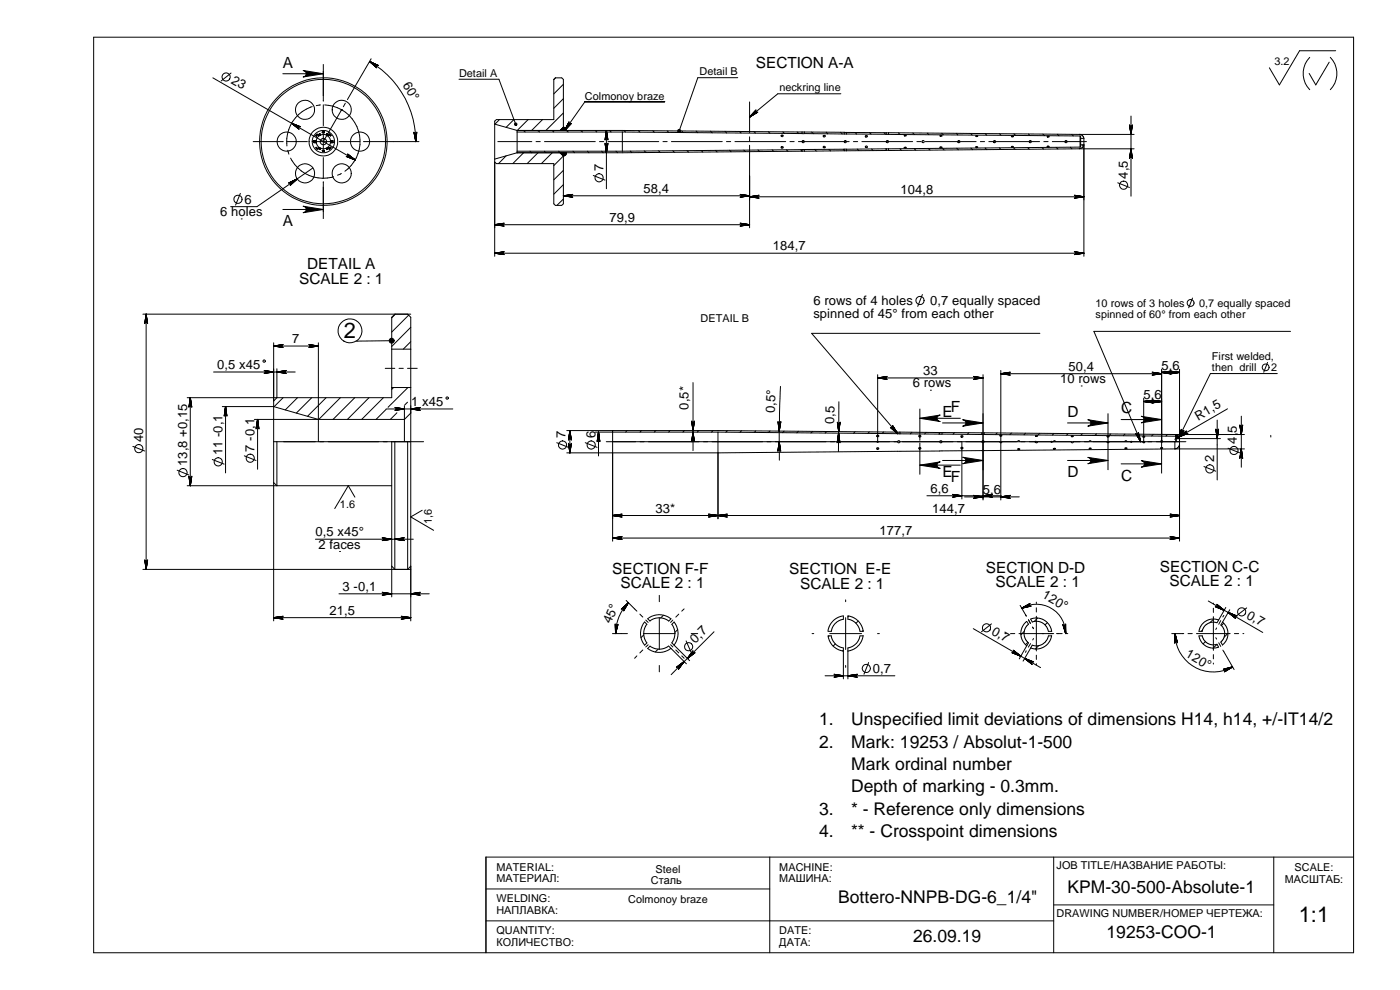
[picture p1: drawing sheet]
<svg xmlns="http://www.w3.org/2000/svg" width="420mm" height="297mm" viewBox="0 0 420 297" stroke-linecap="round" stroke-linejoin="round" font-family="sans-serif">
<defs><g id="words">
<g font-size="6.6">
<text x="103.2" y="101.3">2</text>
<text x="389.8" y="276.5">1:1</text>
</g>
<g font-size="5.2">
<text x="245.9" y="217.7">1.</text>
<text x="255.4" y="217.7">Unspecified limit deviations of dimensions H14, h14, +/-IT14/2</text>
<text x="245.9" y="224.4">2.</text>
<text x="255.4" y="224.4">Mark: 19253 / Absolut-1-500</text>
<text x="255.4" y="231.1">Mark ordinal number</text>
<text x="255.4" y="237.8">Depth of marking - 0.3mm.</text>
<text x="245.9" y="244.5">3.</text>
<text x="255.4" y="244.5">* - Reference only dimensions</text>
<text x="245.9" y="251.2">4.</text>
<text x="255.4" y="251.2">** - Crosspoint dimensions</text>
<text x="320.3" y="267.9">KPM-30-500-Absolute-1</text>
<text x="251.5" y="270.9">Bottero-NNPB-DG-6_1/4&quot;</text>
<text x="332.1" y="281.5">19253-COO-1</text>
<text x="274" y="282.6">26.09.19</text>
</g>
<g font-size="4.6">
<text x="84.9" y="20.3">A</text>
<text x="226.8" y="20.3">SECTION A-A</text>
<text x="84.9" y="67.8">A</text>
<text x="92.2" y="80.8">DETAIL A</text>
<text x="89.8" y="85.2">SCALE 2 : 1</text>
<text x="282.9" y="125">E</text>
<text x="285.4" y="123.6">F</text>
<text x="320.4" y="125">D</text>
<text x="336.5" y="124">C</text>
<text x="282.9" y="143.2">E</text>
<text x="320.4" y="143.2">D</text>
<text x="285.4" y="144.6">F</text>
<text x="336.5" y="144.2">C</text>
<text x="183.8" y="172.2">SECTION F-F</text>
<text x="236.8" y="172.3">SECTION E-E</text>
<text x="295.9" y="171.9">SECTION D-D</text>
<text x="348.1" y="171.5">SECTION C-C</text>
<text x="186.2" y="176.5">SCALE 2 : 1</text>
<text x="240.2" y="176.6">SCALE 2 : 1</text>
<text x="298.8" y="176.2">SCALE 2 : 1</text>
<text x="351" y="175.8">SCALE 2 : 1</text>
</g>
<g font-size="3.9">
<text x="69.2" y="24.8" transform="rotate(30 69.2 24.8)">23</text>
<text x="120.8" y="25.4" transform="rotate(60 120.8 25.4)">60°</text>
<text x="181.1" y="51.4" transform="rotate(-90 181.1 51.4)">7</text>
<text x="338.5" y="53.6" transform="rotate(-90 338.5 53.6)">4,5</text>
<text x="193.2" y="57.9">58,4</text>
<text x="270.2" y="58.2">104,8</text>
<text x="66" y="64.8">6 holes</text>
<text x="73.4" y="61.2">6</text>
<text x="182.9" y="66.6">79,9</text>
<text x="231.9" y="75.1">184,7</text>
<text x="244.1" y="91.5">6 rows of 4 holes</text>
<text x="244.1" y="95.4">spinned of 45° from each other</text>
<text x="279.2" y="91.5">0,7 equally spaced</text>
<text x="87.7" y="103">7</text>
<text x="65.2" y="110.8">0,5 x45</text>
<text x="277" y="112.6">33</text>
<text x="320.7" y="111.3">50,4</text>
<text x="348.6" y="110.9">5,6</text>
<text x="273.9" y="116.2">6 rows</text>
<text x="318.1" y="115">10 rows</text>
<text x="343.2" y="119.6">5,6</text>
<text x="123.4" y="121.8">1 x45</text>
<text x="206.6" y="122.9" transform="rotate(-89 206.6 122.9)">0,5*</text>
<text x="232.6" y="124.1" transform="rotate(-88 232.6 124.1)">0,5°</text>
<text x="169.7" y="131.6" transform="rotate(-89 169.7 131.6)">7</text>
<text x="178.7" y="131.6" transform="rotate(-90 178.7 131.6)">6</text>
<text x="250.4" y="127.2" transform="rotate(-89 250.4 127.2)">0,5</text>
<text x="359.6" y="126.2" transform="rotate(-30 359.6 126.2)">R1,5</text>
<text x="43" y="132.6" transform="rotate(-90 43 132.6)">40</text>
<text x="66.8" y="136.6" transform="rotate(-90 66.8 136.6)">11 -0,1</text>
<text x="76.4" y="135.5" transform="rotate(-90 76.4 135.5)">7 -0,1</text>
<text x="371.2" y="133.2" transform="rotate(-89 371.2 133.2)">4,5</text>
<text x="56.2" y="139.8" transform="rotate(-90 56.2 139.8)">13,8 +0,15</text>
<text x="364.4" y="138.7" transform="rotate(-90 364.4 138.7)">2</text>
<text x="279.3" y="147.9">6,6</text>
<text x="294.9" y="148.2">5,6</text>
<text x="196.7" y="153.8">33*</text>
<text x="279.8" y="153.8">144,7</text>
<text x="94.7" y="160.9">0,5 x45°</text>
<text x="264" y="160.6">177,7</text>
<text x="95.5" y="164.6">2 faces</text>
<text x="102.8" y="177.3">3 -0,1</text>
<text x="312.6" y="179.3" transform="rotate(30 312.6 179.3)">120°</text>
<text x="98.9" y="184.5">21,5</text>
<text x="373.9" y="185.3" transform="rotate(30 373.9 185.3)">0,7</text>
<text x="183.3" y="187.3" transform="rotate(-67 183.3 187.3)">45°</text>
<text x="297.3" y="190.1" transform="rotate(30 297.3 190.1)">0,7</text>
<text x="208.7" y="193.2" transform="rotate(-45 208.7 193.2)">0,7</text>
<text x="355.5" y="196.9" transform="rotate(30 355.5 196.9)">120°</text>
<text x="262" y="201.9">0,7</text>
</g>
<g font-size="3.3">
<text x="137.8" y="23.1">Detail A</text>
<text x="209.9" y="22.6">Detail B</text>
<text x="382.5" y="19.6">3.2</text>
<text x="175.6" y="29.9">Colmonoy braze</text>
<text x="233.9" y="27.4">neckring line</text>
<text x="328.8" y="95.4">spinned of 60° from each other</text>
<text x="328.8" y="92">10 rows of 3 holes</text>
<text x="359.9" y="92">0,7 equally spaced</text>
<text x="210.2" y="96.8">DETAIL B</text>
<text x="363.7" y="108">First welded,</text>
<text x="363.7" y="111.3">then drill</text>
<text x="381.5" y="111.3">2</text>
<text x="102" y="152.5">1.6</text>
<text x="129.6" y="157.1" transform="rotate(-90 129.6 157.1)">1,6</text>
<text x="149" y="261.3">MATERIAL:</text>
<text x="196.7" y="261.9">Steel</text>
<text x="233.8" y="261.3">MACHINE:</text>
<text x="317.1" y="260.8">JOB TITLE/НАЗВАНИЕ РАБОТЫ:</text>
<text x="388.5" y="261.5">SCALE:</text>
<text x="149" y="264.6">МАТЕРИАЛ:</text>
<text x="195.3" y="265.2">Сталь</text>
<text x="233.8" y="264.6">МАШИНА:</text>
<text x="385.6" y="264.9">МАСШТАБ:</text>
<text x="149" y="274.1">НАПЛАВКА:</text>
<text x="149" y="270.7">WELDING:</text>
<text x="188.5" y="271">Colmonoy braze</text>
<text x="317.1" y="275.1">DRAWING NUMBER/НОМЕР ЧЕРТЕЖА:</text>
<text x="149" y="280.4">QUANTITY:</text>
<text x="233.8" y="280.4">DATE:</text>
<text x="149" y="283.7">КОЛИЧЕСТВО:</text>
<text x="233.8" y="283.7">ДАТА:</text>
</g>
</g></defs>
<g fill="none" stroke="#000" stroke-width=".3">
<path d="M28.1 11.2h378.1v274.7h-378.1zM97 19.2v11.2M110.9 18.4a27.9 27.9 0 0 1 13.9 24.1M111.4 17.6l-7.1 12.3M393.1 17.2a6.9 6.9 0 0 0 0 9.7M398.9 18.7l-4 6.8-2-3.5M399.2 17.2a6.9 6.9 0 0 1 0 9.7M400.9 15.2h-10.9l-6 10.3-3-5.2M63.9 23.4l42.7 24.6M69.3 21.9l-2.9 2.4M84.9 22.1h12.1M93.7 32a11 11 0 0 0-7.6 11.8"/>
<path d="M96.2 31.5l-1.3 .2M96.7 39.7h.7zM96.7 39.6h.7zM96.7 39.9h.7zM97 31.4v6.3M97.5 31.5a11 11 0 0 1 10.1 7.8 11 11 0 0 1-4.1 12.1M102.4 33.1l-5.4 9.4M102.4 33h.3M102.4 32.8l.3 .3M102.5 32.8v.3M102.7 32.8l-.3 .3M103.6 31l-.6 1"/>
<path d="M137.8 23.8h11.9l5.1 13.5M148.5 37.2l6.7 1.9M149.9 35.9l-1.4 1.3M154.2 35.9l-2.3 2.3M155.2 39.1h31.6l53.9 .5M155.2 39.6h31.6M155.2 39.1v6.7M157.1 39.1l.5 .5M158.5 35.9l-3.3 3.2M161.5 39.1l.4 .5M162.8 35.9l-3.2 3.2M165.7 39.1l.5 .5"/>
<path d="M166.8 23.4l-.6 .5M168.1 39.1l1-.9a.94 .94 0 0 1 .9 .9M169.1 25.3l-2.9 2.9M169.1 29.6l-2.9 2.9M169.1 33.9l-5.3 5.2M169.1 39.1v-15.3l-.5-.4h-1.9l-.5 .4v12.1h-17.2l-.5 .5v40.5M170.1 39.1l.4 .5M174.3 39.1l.5 .5M178.6 39.1l.5 .5M182 39.1v17.5M182.9 39.1l.5 .5M186.8 39.6l53.9 .5"/>
<path d="M186.8 39.6v5.8M187.2 39.1l.5 .5M191.6 39.2l.5 .5M195.9 39.2l.5 .5M199.5 30.5h-23.9l-6.1 8.6M200.2 39.3l.5 .4M204.6 39.3l.5 .5M208.9 39.3l.5 .5M213.2 39.4l.5 .5M217.6 39.4l.5 .5M221.4 23.3h-12l-5.6 16M221.9 39.4l.5 .5"/>
<path d="M225 30.6v9.2M226.3 39.5l.4 .4M230.6 39.5l.5 .5M234.9 39.6l.5 .4M239.3 39.6l.4 .5M240.7 39.6h.7M240.7 39.6v.5M241.4 39.6v.5M241.4 39.6l12 .1M243.6 39.6l.5 .5M247.9 39.7l.5 .5M252.3 39.7l.5 .5"/>
<path d="M252.3 28.1h-18.9l-8.4 7M253.4 39.7h.6M253.4 39.7v.5M254 39.7v.5M254 39.7l12 .1M256.6 39.7l.5 .5M260.9 39.8l.5 .4M265.3 39.8l.5 .5M266 39.8h.7M266 39.8v.5M266.7 39.8v.5M266.7 39.8l57.2 .5"/>
<path d="M269.6 39.9l.5 .4M273.9 39.9l.5 .5M278.3 39.9l.5 .5M282.6 40l.5 .5M287 40l.4 .5M339.4 34.8v24.1M72.1 58l-1.4 3.5M76 42.5h9M86 42.5h6.2M86.4 45.1l.3 1.2M87.2 47.4a10.9 10.9 0 0 0 12.9 5.6M93.9 50.4l-16.8 11.6h-7.9"/>
<path d="M94.2 42.1v.7zM94.3 42.1v.7zM94.4 42.1v.7zM94.4 42.1v.7M94.5 42.8l.1-.7-.1 .7M94.7 42.1v.7zM94.7 42.5h4.7M94.7 44.3l.5 .5zM94.7 40.6l.5-.4zM94.8 42.1v.7zM94.8 44.2l.5 .5zM94.9 44.1l.5 .5z"/>
<path d="M94.9 40.6l.4-.3-.5 .5zM95.2 40.4l.2-.1-.5 .5zM95.5 44.5l.6 .4zM95.5 40.5l.6-.3zM95.5 44.4l.6 .4zM95.5 40.4l.6-.3zM95.6 40.6l.5-.3zM95.6 44.4l.5 .3zM95.6 40.7l.6-.3zM95.6 44.3l.6 .3zM95.7 40.8l.6-.3zM95.7 44.2l.6 .3z"/>
<path d="M96.7 45.1h.7zM96.7 45.2h.7zM96.7 45.3h.7zM97 40.1v4.8M97 47.3v6.2M97 54.5v11.2M97.9 40.4l.5 .4zM97.9 44.6l.6-.3zM97.9 44.5l.5-.3zM98 44.7l.6-.3zM98 40.2l.6 .3zM98 44.8l.6-.3z"/>
<path d="M98.1 44.9l.5-.3zM98.5 40.7l-.6-.4 .5 .5M98.5 44.3l-.1 .1M98.5 40.6l-.5-.4 .6 .4M98.6 40.4l-.6-.3 .6 .3M98.7 40.3l.5 .5zM98.8 40.3l.5 .5zM98.8 40.2l.6 .5zM98.8 44.8l.6-.5zM99.1 44.3l.1-.2-.5 .5zM99.2 42.1v.7zM99.2 44.3l-.4 .4z"/>
<path d="M99.3 42.1v.7zM99.4 42.1v.7zM99.5 42.1v.7zM99.6 42.1v.7zM99.7 42.1v.7zM99.8 42.1v.7zM99.9 42.1v.7zM101.8 42.5h6.2M102.4 52.1l-1.1 .5M109.1 42.5h16.6M149.4 42.5h10.2M151.9 46.8l-2.3 2.3"/>
<path d="M155.2 45.8h.1M155.2 45.8l-6.7 1.9M155.2 45.4h31.6M157.1 45.8l-3.2 3.3M159 45.4l.6 .4M160.9 42.5h1.2M161.5 45.8l-3.3 3.3M163.4 45.4l.4 .4M163.4 42.5h15.2M165.7 45.8l-3.2 3.3M167.6 45.4l1.5 1.4M168.3 45.8l-.1 .2"/>
<path d="M169.1 46.8l-2.9 2.9M169.1 51.1l-2.9 2.9M169.1 55.4l-2.9 2.9M169.1 59.7l-2 1.9M169.1 45.8v15.4l-.5 .4h-1.9l-.5-.4v-12.1h-17.2l-.5-.5M169.1 58.7h55.9M170 45.8a.94 .94 0 0 1-.9 1M172 45.4l.4 .4M176.3 45.4l.4 .4M178.1 52.6l3.5 1.4M179.9 42.5h1.3M180.6 45.4l.4 .4"/>
<path d="M182.5 42.5h15.2M184.9 45.4l.4 .4M189.1 45.3l.5 .5M193.4 45.3l.5 .5M197.7 45.2l.4 .5M199 42.5h1.2M201.5 42.5h15.2M201.9 45.2l.5 .5M206.2 45.2l.5 .5M210.4 45.2l.5 .4M214.7 45.1l.5 .5M218 42.5h1.3"/>
<path d="M218.9 45.1l.5 .4M220.6 42.5h15.2M223.2 45l.5 .5M225 41v1.3M225 43.6v24.8M225 59h100.3M227.5 45l.5 .5M231.7 44.9l.5 .6M234.5 40.6l.4-.1a.28 .28 0 0 1 0 .4 .28 .28 0 0 1-.4 .1 .28 .28 0 0 1 0-.4zM234.5 40.6h.4M234.5 44.4h.4M236 44.9l.5 .5"/>
<path d="M237.1 42.5h1.2M239.6 42.5h15.2M240.3 44.9l.4 .4M240.7 40.1h.7M240.7 45.4h.7M240.7 45.4l-53.9 .4h-31.6M240.7 44.9l-53.9 .5M240.7 44.9v.5M241.4 44.9h-.7M241.4 40.1l12 .1M241.4 44.9v.5M244.5 44.9l.5 .4"/>
<path d="M247.1 40.7h.5a.29 .29 0 0 1-.3 .4 .29 .29 0 0 1-.2-.4zM247.1 44.3h.5M247.1 40.7h.5M248.8 44.8l.5 .5M253.1 44.8l.3 .3M253.4 40.2h.6M253.4 44.8h.6M253.4 45.2h.6M253.4 44.8l-12 .1M253.4 44.8v.4M253.4 45.2l-12 .2M254 40.2l12 .1"/>
<path d="M254 44.8v.4M256.1 42.5h1.3M257.3 44.7l.5 .5M258.7 42.5h15.2M259.8 43.9v-.1a.27 .27 0 0 1 .4 .1 .27 .27 0 0 1 0 .4l-.4-.1zM259.8 40.8h.4M259.8 44.2h.4M261.6 44.7l.4 .5M265.8 44.6l.2 .2M266 40.3h.7M266 44.6h.7M266 45.2h.7"/>
<path d="M266 44.6v.6M266 44.6l-12 .2M266 45.2h-12M266.7 44.6v.6M266.7 40.3l57.4 .5M270.1 44.6l.5 .5M271.4 40.6l.4-.1 .2 .2-.4 .1zM271.4 44.3l.4-.2 .2 .2-.4 .2zM274.4 44.6l.4 .5M275.2 42.5h1.2M277.7 42.5h15.2M278.6 44.6l.5 .4"/>
<path d="M282.1 40.7l.6 .1-.3 .1zM282.1 44.2l.4-.1 .2 .2-.5 .1zM282.9 44.5l.4 .5M287.1 44.5l.5 .4M291.3 40l.5 .5M291.4 44.4l.5 .5M292.8 40.8l.5-.1 .2 .1-.4 .2zM292.8 44.1l.4-.1 .3 .2-.6 .1zM294.2 42.5h1.3M295.7 40.1l.4 .5M295.7 44.4l.4 .5M296.8 42.5h15.2"/>
<path d="M299.9 44.4l.5 .5M300 40.1l.4 .5M303.5 40.8l.7 .1-.4 .2zM303.5 44l.4-.1 .3 .2-.5 .1zM304.2 44.4l.5 .4M304.3 40.2l.5 .4M308.4 44.3l.5 .5M308.7 40.2l.4 .5M312.7 44.3l.5 .4M313 40.2l.5 .5M313.3 42.5h1.2M314.2 43.9l.4-.1 .3 .3h-.5z"/>
<path d="M314.3 40.9l.6 .1-.4 .2zM315.8 42.5h10.3M316.9 44.2l.6 .5M317.3 40.3l.5 .5M321.2 44.2l.5 .4M321.6 40.3l.5 .5M323.9 40.3l1 .4 .4 .8M323.9 44.6l-57.2 .6M323.9 40.3h16.5M323.9 44.6h16.5M324.1 40.8l.2 .2v3l-.2 .1M324.1 40.8v3.3"/>
<path d="M324.1 44.1l-57.4 .5M324.3 43.5h1l-.5 .8-.9 .3M324.3 41.5h1M324.8 43.5l.4 .3M325.3 41.5v35.4M335.4 54.8l3.6 1.4M72.4 65.7h.1M84.9 62.9h12.1M148.5 67.4h76.5M148.5 76h176.8M42.9 94.3h80.4M43.9 94.3v76.5"/>
<path d="M118.5 94.3l-.9 .9v9.6M118.7 94.3l-1.1 1.1M122.3 94.3l1 .9v9.6M122.6 94.6l-5 5M123.3 98.2l-5.7 5.8M276.8 88.4l-1.4 3.5M357.9 89.4l-1.2 3M387.3 99.4h-59l14 33.1M57.1 119.3v26.4M64.1 111.6h24.5M82.1 102.9v83.4M82.1 103.8h13.4"/>
<path d="M83.1 110.6v8.7l-1 1M85 119.3l-2.7 2.7M89.3 119.3l-3.7 3.7M93.6 119.3l-4.7 4.6M95.5 102.9v29.6M97.9 119.3l-5.6 5.6M102.2 119.3l-6.5 6.5M106.5 119.3l-6.6 6.5M110.7 119.3l-6.4 6.5M115.1 119.3l-6.6 6.5M115.6 110.5h2.9M117.6 104.8v11.5"/>
<path d="M117.6 116.3v3h-61.4M117.6 104.8h5.7M117.6 116.3h5.7M117.6 102.2l-10.8 .1M118.1 116.3l-.5 .5M119.8 110.5h1.2M122.3 110.5h2.9M122.4 116.3l-5.9 5.9M123.3 116.3v53.6M123.3 104.8v11.5M123.3 102.5l-2.3 2.3M133.9 119.2a.35 .35 0 0 1 .6 0 .35 .35 0 0 1-.1 .6 .35 .35 0 0 1-.5-.2z"/>
<path d="M208 114.8v20.4M234.2 115.9l-.4 13.5 .1 8.7M263.4 112.4v20.3M263.4 113.4h31.6M279.2 117.1h.1M295 112.4v37.6M300.4 111.2v38.8M300.4 112.1h48.2M312.1 100h-68.5l25.8 30.1M324.5 115.8h.1M343.2 119.5v13.2M348.6 110.8v31.3"/>
<path d="M348.6 111.7h5.4M354 110.8v51.6M380.4 108.7l-1.1 3M383.3 112.1h-20l-9.6 19.5M39.9 133.9l3.5 1.4M63.7 137.9l3.6 1.4M66.7 122h15.4l13.4 3.8M67.7 122v19.9M73.3 136.8l3.5 1.4M77.3 125.8v15M82.1 132.5h45M83.1 132.5v13.2l-1-.9"/>
<path d="M115.9 122.8l-3 3M115.9 122.7h20M117.6 132.5v37.4M118.5 132.5v38.3l-.9-.9M119.1 123.9l-2 1.9M121.4 121.7v10.8M122.3 120.7l-.8 .8M122.3 132.5v38.3l1-.9M123.3 123.9l-1.9 1.9h-45.1M167.1 132.8l3.5 1.4M170.1 129.2h45.4l53.9 .5M171 129.2v6.7"/>
<path d="M175.6 132.8l3.6 1.4M178.6 129.7h36.9M179.6 129.7v7.1M181.9 132.5h87.6M183.9 129.2v33.2M183.9 129.2v.1M188.2 129.2l-.5 .5M192.5 129.2l-.4 .5M196.8 129.2l-.5 .5M201.1 129.2l-.4 .5M205.4 129.2l-.5 .5M209.7 129.2l-.4 .5"/>
<path d="M214 129.2l-.5 .5M215.5 129.7v25.9M215.5 129.7l53.9 .4M218.3 129.2l-.5 .5M222.5 129.2l-.4 .5M226.8 129.3l-.4 .5M231.1 129.3l-.5 .5M235.3 129.4l-.4 .4M239.6 129.4l-.5 .5M243.9 129.4l-.5 .5M248.1 129.5l-.5 .4M251.8 120.6l-.2 14.9"/>
<path d="M256.6 129.5l-.4 .5M260.9 129.6l-.5 .5M263.2 130.6h.5M263.2 134.4h.5M263.3 132.4l.3 .3M263.5 132.4l-.3 .3M265.2 129.6l-.5 .5M269.4 129.7h.7M269.4 130.1l.7 .1M269.4 129.7v.4M270.1 129.7l11.9 .1M270.1 132.5h73.3"/>
<path d="M270.1 130.2h11.9M270.1 129.7v.5M273.7 129.7l-.5 .5M275.8 130.7h.5M275.8 134.4h.5M276.1 125.5h12.1M276.1 139.6h12.1M276.1 122.6v9.6M276.1 132.8v9.6M278 129.7l-.5 .5M282 129.8h.7M282 130.2h.7"/>
<path d="M282 129.9l-.3 .3M282 129.8v.4M282.7 129.8l12 .1M282.7 130.2l12 .2M282.7 129.8v.4M282.9 126.9h12.1M282.9 138.2h12.1M286.5 129.8l-.5 .5M288.4 130.8h.4a.29 .29 0 0 1 .1 .4 .29 .29 0 0 1-.4 0 .29 .29 0 0 1-.1-.4zM288.5 130.8h.4M288.5 134.3h.4M288.7 132.5v17.2"/>
<path d="M290.7 129.9l-.4 .4M294.7 129.9h.7M294.7 135.2l-79.2 .7h-45.4M294.7 130.4h.7M294.7 130.2l-.2 .2M294.7 129.9v.5M294.7 135.2h.1M294.9 132.4l.3 .3M295.1 132.4l-.2 .3M295.4 129.9l57.2 .5M295.4 130.4l57.4 .5M295.4 129.9v.5"/>
<path d="M299.3 129.9l-.5 .5M300 132.5l.3 .4 .4-.4M303.5 129.9l-.4 .5M305.4 134.7l.4-.1 .3 .2-.5 .1zM305.4 132.5a.34 .34 0 0 1 .3-.3 .34 .34 0 0 1 .4 .3M307.8 130l-.5 .5M310.7 132.4l.3 .3M310.8 132.5a.34 .34 0 0 0 .3 .4 .34 .34 0 0 0 .3-.4M310.8 130.7l.6 .1-.4 .2zM310.8 132.4v.3M310.9 132.4l-.3 .3M312 130l-.4 .5"/>
<path d="M315.5 132.4l.3 .3M315.6 132.4v.3M315.7 132.4l-.3 .3M316.1 134.6l.4-.1 .3 .2zM316.1 132.5v-.1a.32 .32 0 0 1 .4-.2 .32 .32 0 0 1 .3 .3M316.3 130.1l-.5 .4M320.4 126.9h12.1M320.4 138.2h12.1M320.5 130.1l-.4 .5M321.5 132.5a.34 .34 0 0 0 .3 .4 .34 .34 0 0 0 .4-.4M321.5 130.8l.5-.1 .2 .2-.5 .1zM324.8 130.2l-.4 .4"/>
<path d="M326.9 132.5a.32 .32 0 0 1 .3-.3 .32 .32 0 0 1 .3 .3M327 134.4l.5 .2-.5 .1-.1-.1zM329.1 130.2l-.5 .5M332.2 132.5v.1a.34 .34 0 0 0 .4 .3 .34 .34 0 0 0 .3-.4M332.2 130.9l.5-.1 .2 .2-.4 .1zM332.4 132.4l.3 .3M332.5 124v17M332.7 132.4l-.3 .3M333.3 130.2l-.4 .5M336.5 125.9h12.1M336.5 139.2h12.1M337.6 132.5a.34 .34 0 0 1 .3-.3 .34 .34 0 0 1 .3 .3"/>
<path d="M337.6 134.4l.3-.1 .3 .2-.5 .1zM337.6 130.2l-.5 .5M339.4 132.4l.3 .3M339.5 132.4v.3M339.6 132.4l-.3 .3M342.9 132.5v.1a.32 .32 0 0 0 .4 .3 .32 .32 0 0 0 .3-.4h12.3M342.9 131l.6-.1 .1 .2-.6 .1zM343.1 132.4l.3 .3M343.2 120.5h5.4M343.4 132.4l-.3 .3M346.1 130.3l-.4 .5M348.3 134.4l.3-.2 .4 .2-.6 .2z"/>
<path d="M348.3 132.5a.34 .34 0 0 1 .3-.3 .34 .34 0 0 1 .4 .3M348.5 132.4l.3 .3M348.7 132.4l-.3 .3M350.4 130.4l-.5 .4M352.6 134.7l-57.9 .5M352.6 130.4l1 .4 .3 .8M352.6 132.5v2.2M352.6 130.4h20.9M352.6 134.7h20.9M352.8 130.9l.2 .1M352.8 130.4v2.1M353 131.6h13.3"/>
<path d="M353 131v1.5M353.9 133.5l-.3 .7-1 .5M361.3 140l3.6 1.4M365.3 126.1v17.9M368.4 122.7l-15.8 9.1M368.6 134.5l3.5 1.4M372.5 124.9v15.3M381.4 130.6v.5M53.2 141.1l3.5 1.4M56.2 145.7h61.4M106.5 149.2l-2-3.5-4 6.9M126.7 153.1l-3.4 2 6.8 4"/>
<path d="M183.9 154.7h170.1M278.2 148.7h22.3M289.5 149.1h16.4M42.9 170.8h80.4M94.7 161.8h29.3M101.7 178.2h27.1M101.9 165.5h.1M117.6 169.9v9.2M123.3 169.9v16.4M183.9 161.4h170.1M197.9 178.6v1.9M253.8 180v.5"/>
<path d="M82.1 185.3h41.2M183.8 190.1h4.5M187.9 180.2l3.2 3.2M188.6 180.8a13.2 13.2 0 0 0-3.9 9.3M191.1 196.8l-.6 .7M192 184.3l.9 .9M192.9 195l-.9 .9M193.1 190.1h9.5M193.2 190.5l-.8 .8M193.3 186.8l.2-.2 .6 .7-.5 .9-.4 1.3 .2 2 .7 1.4-.6 .7-.8-1.3-.5-1.8 .2-1.8zM193.8 186l.7 .8M194.4 194.5l1.4 .9 1.5 .3 2.2-.2 1.9-1"/>
<path d="M194.5 193.4l-.7 .7M197.5 194.8l-.8 .8M197.9 185.3v9.6M197.9 199.7v1.9M199.1 184.6l-.9 .8M200.7 193.8l-.8 .5-1.5 .5-1.9-.2-1.4-.7-.7 .6M200.7 193.9l5.3 5.3M201.3 193.4l.6 .7M201.3 185.7l-1.7-1-2.5-.2-1.4 .4-1.2 .6-.1 .2 .7 .6M201.4 185.7l-.7 .6-1.6-.8-1.6-.1-1.1 .2-1.4 .7M201.9 186l-.6 .8M202.3 193.6l.9-1.8 .3-1.4-.4-2.5-.8-1.3-.7 .8 .8 1.3 .1 1.9-.9 2.3 5.4 5.3"/>
<path d="M202.8 195l.9 .9M203.4 188.9l-.8 .8M203.7 184.3l-.9 .9M204.6 196.8l.7 .7M205.3 182.7l-.7 .7M205.9 192.3l1.5 3.5M207.4 190.1h2M214.3 189.6l-12.9 12.8M243.7 190.1h.5M248.5 189.4l.5-1.8 1.4-1.7 1.1-.7 1.6-.4v1l-1.4 .5-1.1 .8-.8 1.3-.3 1h-1M248.8 190.8l-.2 .2M249 190.1h9.6"/>
<path d="M249.5 190.8l.4 1.4 1.1 1.3 1.1 .6 1 .3v9.3M249.5 190.8h-1l.4 1.5 .6 1 1.7 1.4 1.9 .7M250.7 193.2l-.7 .7M253.1 195.1l-.2 .2M253.8 185.3v9.6M253.8 199.7v.5M254.5 184.8l1.4 .4 1.6 1.1 .9 1.2 .7 1.9h-1l-.4-1.3-.8-1-1-.8-1.4-.5zM254.7 184.9l-.2 .3M257.6 186.3l-.7 .7M259 190.7l-.3 1.4-.9 1.4-1.7 1.3-1.6 .6M259 189.2l-.2 .2M259.1 190.8h-1l-.5 1.4-.9 1.2-1.1 .7-1.1 .3v9.3"/>
<path d="M260.7 198.8l-1.4 3.5M263.4 190.1h.5M292.1 188.6l20.2 11.7M297.6 187.2l-3 2.4M301.6 190.1h.4M303.3 190.1h1.2M305.8 190.1h10.4M306.2 181.6l1.8 3.3M306.6 182.5a8.8 8.8 0 0 1 13.2 7.6M307.4 189.4l-1 1M307.7 186.8l.4-.3 .6 .8-.9 1-.5 1.4 .3 1.8 1.1 1.4-.6 .8-1.1-1.3-.6-1.8 .3-2.2zM308 195.3l-.2 .4"/>
<path d="M308.1 193.7l-2.2 4M308.4 192.7l-.6 .7M308.7 186l.5 1.1M309.3 185.7l1.9-.3 1.1 .2 1.3 .6 1.2 1.2 .7 1.3 .1 .7h-.9M309.3 193.1l-.7 1.1M309.3 185.8l.5 .8 1.7-.2 1.7 .7 .9 1 .5 1.3M309.3 194.4l-2.3 4M309.8 193.6l-.5 .8M309.9 188.2l.3 .4M310.2 191.6l-.3 .4M311 180.7v.4M311 182.4v1.2"/>
<path d="M311 184.9v10.4M311 196.6v1.3M311 199.1v.4M311.4 185.4l-1 1.1M311.7 193.7l-1 1.1M314.3 186.8l-.7 .7M315.6 190.7l-.7 1.9-1.4 1.4-2.1 .7-2.1-.3M315.6 190.8h-.9l-.7 1.5-1.4 1.1-1.2 .4-1.6-.2M317.1 190.1h1.7M320 190.1h.5M351.7 190.1h3.6M352.6 190.1a11.5 11.5 0 0 0 17.3 10"/>
<path d="M356.5 190.1h1.3M359.1 190.1h10.1M360.8 190.7l.6 1.4 1.1 1 1.3 .4 1.5-.2M360.8 190.8h-1l.3 1 .6 1.1 1.3 1 1.5 .5h1.3l.9-.2-.4-.9M360.9 189l-.4 .4M360.9 187.1l.8-.7 1.4-.6 1.6-.1 1 .3-.5 .8-1.5-.1-1.3 .4-1 1-.6 1.3h-1l.3-1zM361.7 192.5l-.6 .7M362.6 180.3l16.4 9.5M364.2 181v.2M364.2 182.5v1.3M364.2 185v10.1M364.2 196.4v1.3"/>
<path d="M364.2 199v.2M364.2 185.7l-1.1 1.1M364.9 191.3l.2 .5M365.1 188.4l-.2 .5M365.2 193.4l-1.1 1.1M365.8 192.9l.6 1.1M366.4 186.2l-.6 1.1M366.9 186.7l1 1.1 .6 1.8-.3 2.2-1.3 1.7-.5-.9 .7-.8 .4-1.2-.1-1.6-1-1.5zM367 195.1l3.4 5.8M367.2 187l-.6 .7M367.3 184.6l-.3 .5M367.9 182.3l-2.2 3.7"/>
<path d="M368.5 190l-1.1 1.2M369.1 183l-2.2 3.7M370.5 190.1h1.2M373 190.1h.3M374.1 182.4l-3 2.3M247.6 202.8h21M231 257.2v28.7M316.2 257.2v28.7M382.3 257.2v28.7M406.2 257.2h-260.4v28.7M145.8 266.7h85.2M145.8 276.3h170.4"/>
<path d="M316.2 271.5h66.1"/>
<circle cx="67.9" cy="23.1" r="1.22"/>
<circle cx="91.5" cy="33" r="2.87"/>
<circle cx="102.6" cy="32.9" r="2.86"/>
<circle cx="71.4" cy="59.8" r="1.23"/>
<circle cx="86" cy="42.5" r="2.87"/>
<circle cx="91.5" cy="52" r="2.86"/>
<circle cx="97" cy="42.5" r="19.1"/>
<circle cx="97" cy="42.5" r="18.7"/>
<circle cx="97" cy="42.5" r="3.4"/>
<circle cx="97" cy="42.5" r="4.3"/>
<circle cx="97.1" cy="42.5" r=".96"/>
<circle cx="97.1" cy="42.5" r="2.15"/>
<circle cx="102.5" cy="52" r="2.87"/>
<circle cx="108.1" cy="42.5" r="2.87"/>
<circle cx="179.8" cy="53.3" r="1.24"/>
<circle cx="234.8" cy="44.2" r=".3"/>
<circle cx="241" cy="42.5" r=".34"/>
<circle cx="247.4" cy="44.1" r=".29"/>
<circle cx="253.7" cy="42.5" r=".35"/>
<circle cx="260" cy="41" r=".27"/>
<circle cx="266.3" cy="42.5" r=".34"/>
<circle cx="277.1" cy="42.5" r=".34"/>
<circle cx="287.8" cy="42.5" r=".34"/>
<circle cx="298.5" cy="42.5" r=".34"/>
<circle cx="309.2" cy="42.5" r=".33"/>
<circle cx="319.9" cy="42.5" r=".34"/>
<circle cx="337.2" cy="55.6" r="1.22"/>
<circle cx="105" cy="99.3" r="3.6"/>
<circle cx="276.1" cy="90.2" r="1.23"/>
<circle cx="357.3" cy="90.9" r="1.04"/>
<circle cx="79.3" cy="108.3" r=".36"/>
<circle cx="379.8" cy="110.2" r="1.03"/>
<circle cx="41.7" cy="134.6" r="1.24"/>
<circle cx="65.5" cy="138.6" r="1.24"/>
<circle cx="75.1" cy="137.5" r="1.22"/>
<circle cx="168.8" cy="133.5" r="1.24"/>
<circle cx="177.4" cy="133.5" r="1.24"/>
<circle cx="263.4" cy="134.6" r=".27"/>
<circle cx="263.5" cy="130.8" r=".29"/>
<circle cx="269.7" cy="132.5" r=".34"/>
<circle cx="276.1" cy="134.5" r=".29"/>
<circle cx="276.1" cy="130.9" r=".29"/>
<circle cx="282.4" cy="132.5" r=".34"/>
<circle cx="288.7" cy="134.4" r=".28"/>
<circle cx="295" cy="132.5" r=".33"/>
<circle cx="300.4" cy="130.7" r=".27"/>
<circle cx="370.3" cy="135.2" r="1.23"/>
<circle cx="54.9" cy="141.8" r="1.24"/>
<circle cx="363.1" cy="140.7" r="1.24"/>
<circle cx="206.7" cy="194" r="1.23"/>
<circle cx="296.1" cy="188.4" r="1.25"/>
<circle cx="372.6" cy="183.6" r="1.24"/>
<circle cx="260" cy="200.5" r="1.23"/>
</g>
<g fill="#000" stroke="#000" stroke-width=".3">
<path d="M110.9 18.4l2.7 1.2z" fill-rule="evenodd"/>
<path d="M110.9 18.4l2.5 1.2z" fill-rule="evenodd"/>
<path d="M110.9 18.4l2.4 1.2z" fill-rule="evenodd"/>
<path d="M110.9 18.4l2.3 1.2z" fill-rule="evenodd"/>
<path d="M110.9 18.4l2.1 1.3-.1 .1z" fill-rule="evenodd"/>
<path d="M110.9 18.4l2 1.4v.2z" fill-rule="evenodd"/>
<path d="M110.9 18.4l2 1.7z" fill-rule="evenodd"/>
<path d="M110.9 18.4l2.1 1.9z" fill-rule="evenodd"/>
<path d="M110.9 18.4l2.2 2z" fill-rule="evenodd"/>
<path d="M87.5 37l2.3 1.8z" fill-rule="evenodd"/>
<path d="M87.5 37l2.2 1.7z" fill-rule="evenodd"/>
<path d="M87.5 37l2.1 1.6z" fill-rule="evenodd"/>
<path d="M87.5 37l2.1 1.3v.1z" fill-rule="evenodd"/>
<path d="M87.5 37l2.1 1.3z" fill-rule="evenodd"/>
<path d="M87.5 37l2.3 1z" fill-rule="evenodd"/>
<path d="M87.5 37l2.4 1z" fill-rule="evenodd"/>
<path d="M87.5 37l2.6 1z" fill-rule="evenodd"/>
<path d="M87.5 37l2.7 1z" fill-rule="evenodd"/>
<path d="M91 21.2l6 .9-6 1a.98 .98 0 0 0 .9-1 .98 .98 0 0 0-.9-.9z" fill-rule="evenodd"/>
<path d="M154.4 37.1a.38 .38 0 0 1 .7-.1 .38 .38 0 0 1-.2 .6l-.1-.3 .1 .3-.4-.1z" fill-rule="evenodd"/>
<path d="M169.1 38.2l.8 .4 .1 .5h-1.9z" fill-rule="evenodd"/>
<path d="M170.8 36.5l-1.3 2.6z" fill-rule="evenodd"/>
<path d="M170.7 36.7l-1.2 2.4z" fill-rule="evenodd"/>
<path d="M170.7 36.8l-1.2 2.3z" fill-rule="evenodd"/>
<path d="M170.7 36.9l-1.2 2.2z" fill-rule="evenodd"/>
<path d="M170.8 37.1l.1 .1-1.4 1.9z" fill-rule="evenodd"/>
<path d="M170.9 37.2l-1.4 1.9z" fill-rule="evenodd"/>
<path d="M171.1 37.2h.1l-1.7 1.9z" fill-rule="evenodd"/>
<path d="M171.2 37.2l.2-.1-1.9 2z" fill-rule="evenodd"/>
<path d="M171.4 37.1l.1-.1-2 2.1z" fill-rule="evenodd"/>
<path d="M182 39.1l.5 2.9z" fill-rule="evenodd"/>
<path d="M182 39.1l.4 2.8z" fill-rule="evenodd"/>
<path d="M182 39.1l.3 2.6z" fill-rule="evenodd"/>
<path d="M182 39.1l.2 2.5z" fill-rule="evenodd"/>
<path d="M182 39.1l.1 2.5z" fill-rule="evenodd"/>
<path d="M182 39.1l-.1 2.5h-.1z" fill-rule="evenodd"/>
<path d="M182 39.1l-.3 2.6z" fill-rule="evenodd"/>
<path d="M182 39.1l-.4 2.8z" fill-rule="evenodd"/>
<path d="M182 39.1l-.4 2.9z" fill-rule="evenodd"/>
<path d="M203.5 39a.44 .44 0 0 1 .7 .2 .44 .44 0 0 1-.5 .5l.1-.4-.1 .4-.3-.4z" fill-rule="evenodd"/>
<path d="M226.9 33l-1.9 2.1z" fill-rule="evenodd"/>
<path d="M226.8 33.1l-1.8 2z" fill-rule="evenodd"/>
<path d="M226.8 33.2l-1.8 1.9z" fill-rule="evenodd"/>
<path d="M225 35.1l1.8-1.7z" fill-rule="evenodd"/>
<path d="M225 35.1l1.9-1.5z" fill-rule="evenodd"/>
<path d="M225 35.1l2-1.4z" fill-rule="evenodd"/>
<path d="M225 35.1l2.2-1.4z" fill-rule="evenodd"/>
<path d="M225 35.1l2.3-1.4z" fill-rule="evenodd"/>
<path d="M225 35.1l2.5-1.5z" fill-rule="evenodd"/>
<path d="M86.6 54.9l2.6-1.2z" fill-rule="evenodd"/>
<path d="M86.7 54.9l2.5-1.2z" fill-rule="evenodd"/>
<path d="M86.9 54.8l2.3-1.1z" fill-rule="evenodd"/>
<path d="M87 54.9l2.2-1.2z" fill-rule="evenodd"/>
<path d="M87.1 55l2.1-1.3-2 1.4z" fill-rule="evenodd"/>
<path d="M87.2 55.1l2-1.4z" fill-rule="evenodd"/>
<path d="M87.2 55.2l2-1.5-2 1.7z" fill-rule="evenodd"/>
<path d="M87.2 55.4l2-1.7z" fill-rule="evenodd"/>
<path d="M87.2 55.5l2-1.8-2.1 2z" fill-rule="evenodd"/>
<path d="M104.3 46.2l2.3 1.8z" fill-rule="evenodd"/>
<path d="M104.4 46.3l2.2 1.7z" fill-rule="evenodd"/>
<path d="M104.5 46.4l2.1 1.6z" fill-rule="evenodd"/>
<path d="M104.5 46.6l2.1 1.4z" fill-rule="evenodd"/>
<path d="M104.5 46.7l2.1 1.3-2.2-1.2z" fill-rule="evenodd"/>
<path d="M104.4 46.8l2.2 1.2-2.3-1.1z" fill-rule="evenodd"/>
<path d="M104.2 47l2.4 1z" fill-rule="evenodd"/>
<path d="M104 47l2.6 1z" fill-rule="evenodd"/>
<path d="M103.9 46.9l2.7 1.1z" fill-rule="evenodd"/>
<path d="M124.2 39.7l.6 2.8z" fill-rule="evenodd"/>
<path d="M124.2 39.8l.6 2.7z" fill-rule="evenodd"/>
<path d="M124.3 39.9l.5 2.6z" fill-rule="evenodd"/>
<path d="M124.5 40l.3 2.5z" fill-rule="evenodd"/>
<path d="M124.6 40h.2v2.5z" fill-rule="evenodd"/>
<path d="M124.8 40l.1-.1-.1 2.6z" fill-rule="evenodd"/>
<path d="M124.9 39.9l-.1 2.6z" fill-rule="evenodd"/>
<path d="M125.1 39.7l-.3 2.8z" fill-rule="evenodd"/>
<path d="M125.1 39.6l-.3 2.9z" fill-rule="evenodd"/>
<path d="M168.1 45.8h1.9v.2l-.4 .6-.5 .2z" fill-rule="evenodd"/>
<path d="M169.1 58.7l2.8-.4z" fill-rule="evenodd"/>
<path d="M169.1 58.7l2.7-.3z" fill-rule="evenodd"/>
<path d="M169.1 58.7l2.6-.3z" fill-rule="evenodd"/>
<path d="M169.1 58.7l2.5-.2z" fill-rule="evenodd"/>
<path d="M169.1 58.7h2.4v.1z" fill-rule="evenodd"/>
<path d="M169.1 58.7l2.5 .3z" fill-rule="evenodd"/>
<path d="M169.1 58.7l2.6 .4z" fill-rule="evenodd"/>
<path d="M169.1 58.7l2.7 .4z" fill-rule="evenodd"/>
<path d="M169.1 58.7l2.8 .5z" fill-rule="evenodd"/>
<path d="M181.6 43l.4 2.8z" fill-rule="evenodd"/>
<path d="M181.6 43.1l.4 2.7z" fill-rule="evenodd"/>
<path d="M181.7 43.3l.3 2.5z" fill-rule="evenodd"/>
<path d="M181.8 43.3l.1 .1 .1 2.4z" fill-rule="evenodd"/>
<path d="M181.9 43.4l.1 2.4z" fill-rule="evenodd"/>
<path d="M182.1 43.4l-.1 2.4z" fill-rule="evenodd"/>
<path d="M182.2 43.3h.1l-.3 2.5z" fill-rule="evenodd"/>
<path d="M182.4 43.1l-.4 2.7z" fill-rule="evenodd"/>
<path d="M182.5 43l-.5 2.8z" fill-rule="evenodd"/>
<path d="M222.1 59.2l2.9-.5z" fill-rule="evenodd"/>
<path d="M222.2 59.1l2.8-.4z" fill-rule="evenodd"/>
<path d="M222.5 59l2.5-.3-2.6 .4z" fill-rule="evenodd"/>
<path d="M222.5 58.8l2.5-.1z" fill-rule="evenodd"/>
<path d="M222.5 58.7h2.5l-2.5 .1z" fill-rule="evenodd"/>
<path d="M222.5 58.5l2.5 .2z" fill-rule="evenodd"/>
<path d="M222.4 58.4l2.6 .3z" fill-rule="evenodd"/>
<path d="M222.2 58.4l2.8 .3z" fill-rule="evenodd"/>
<path d="M222.1 58.3l2.9 .4z" fill-rule="evenodd"/>
<path d="M225 59l2.8-.4z" fill-rule="evenodd"/>
<path d="M225 59l2.7-.4z" fill-rule="evenodd"/>
<path d="M225 59l2.6-.3z" fill-rule="evenodd"/>
<path d="M225 59l2.5-.2z" fill-rule="evenodd"/>
<path d="M225 59h2.4z" fill-rule="evenodd"/>
<path d="M225 59l2.4 .1 .1 .2z" fill-rule="evenodd"/>
<path d="M225 59l2.6 .3z" fill-rule="evenodd"/>
<path d="M225 59l2.7 .4z" fill-rule="evenodd"/>
<path d="M225 59l2.8 .5z" fill-rule="evenodd"/>
<path d="M322.4 59.5l2.9-.5z" fill-rule="evenodd"/>
<path d="M322.7 59.3l2.6-.3z" fill-rule="evenodd"/>
<path d="M322.7 59.3l2.6-.3z" fill-rule="evenodd"/>
<path d="M322.8 59.1l2.5-.1-2.5 .3z" fill-rule="evenodd"/>
<path d="M322.8 59h2.5z" fill-rule="evenodd"/>
<path d="M322.8 58.8l2.5 .2z" fill-rule="evenodd"/>
<path d="M322.7 58.7l2.6 .3z" fill-rule="evenodd"/>
<path d="M322.6 58.6l2.7 .4z" fill-rule="evenodd"/>
<path d="M322.4 58.6l2.9 .4z" fill-rule="evenodd"/>
<path d="M339.4 44.6l.5 2.9z" fill-rule="evenodd"/>
<path d="M339.4 44.6l.4 2.8z" fill-rule="evenodd"/>
<path d="M339.4 44.6l.3 2.6z" fill-rule="evenodd"/>
<path d="M339.4 44.6l.2 2.5h-.1z" fill-rule="evenodd"/>
<path d="M339.4 44.6l-.1 2.5z" fill-rule="evenodd"/>
<path d="M339.4 44.6l-.2 2.5z" fill-rule="evenodd"/>
<path d="M339.4 44.6l-.3 2.6z" fill-rule="evenodd"/>
<path d="M339.4 44.6l-.4 2.8z" fill-rule="evenodd"/>
<path d="M339.4 44.6l-.4 2.9z" fill-rule="evenodd"/>
<path d="M339 37.5l.4 2.8z" fill-rule="evenodd"/>
<path d="M339 37.6l.4 2.7z" fill-rule="evenodd"/>
<path d="M339.1 37.7l.3 2.6z" fill-rule="evenodd"/>
<path d="M339.2 37.8l.2 2.5z" fill-rule="evenodd"/>
<path d="M339.3 37.9l.1 2.4z" fill-rule="evenodd"/>
<path d="M339.5 37.9l.1-.1-.2 2.5z" fill-rule="evenodd"/>
<path d="M339.6 37.8l-.2 2.5z" fill-rule="evenodd"/>
<path d="M339.8 37.6l-.4 2.7z" fill-rule="evenodd"/>
<path d="M339.9 37.5l-.5 2.8z" fill-rule="evenodd"/>
<path d="M91 61.9l6 1-6 .9a.98 .98 0 0 0 .9-.9 .98 .98 0 0 0-.9-1z" fill-rule="evenodd"/>
<path d="M148.5 67.4l2.8-.4z" fill-rule="evenodd"/>
<path d="M148.5 67.4l2.7-.4z" fill-rule="evenodd"/>
<path d="M148.5 67.4l2.6-.3z" fill-rule="evenodd"/>
<path d="M148.5 67.4l2.5-.2z" fill-rule="evenodd"/>
<path d="M148.5 67.4l2.4-.1z" fill-rule="evenodd"/>
<path d="M148.5 67.4l2.4 .1 .1 .1z" fill-rule="evenodd"/>
<path d="M148.5 67.4l2.6 .3z" fill-rule="evenodd"/>
<path d="M148.5 67.4l2.7 .4z" fill-rule="evenodd"/>
<path d="M148.5 67.4l2.8 .4z" fill-rule="evenodd"/>
<path d="M148.5 76l2.8-.5z" fill-rule="evenodd"/>
<path d="M148.5 76l2.7-.4z" fill-rule="evenodd"/>
<path d="M148.5 76l2.6-.4z" fill-rule="evenodd"/>
<path d="M148.5 76l2.5-.2z" fill-rule="evenodd"/>
<path d="M148.5 76l2.4-.1v.2z" fill-rule="evenodd"/>
<path d="M148.5 76l2.5 .2z" fill-rule="evenodd"/>
<path d="M148.5 76l2.6 .3z" fill-rule="evenodd"/>
<path d="M148.5 76l2.7 .4z" fill-rule="evenodd"/>
<path d="M148.5 76l2.8 .4z" fill-rule="evenodd"/>
<path d="M222.1 67.8l2.9-.4z" fill-rule="evenodd"/>
<path d="M222.2 67.8l2.8-.4z" fill-rule="evenodd"/>
<path d="M222.5 67.6l2.5-.2z" fill-rule="evenodd"/>
<path d="M222.5 67.5l2.5-.1-2.5 .2z" fill-rule="evenodd"/>
<path d="M222.5 67.3l2.5 .1z" fill-rule="evenodd"/>
<path d="M222.5 67.2l2.5 .2z" fill-rule="evenodd"/>
<path d="M222.4 67.1l2.6 .3z" fill-rule="evenodd"/>
<path d="M222.2 67l2.8 .4z" fill-rule="evenodd"/>
<path d="M222.1 67l2.9 .4z" fill-rule="evenodd"/>
<path d="M322.4 76.4l2.9-.4z" fill-rule="evenodd"/>
<path d="M322.7 76.3l2.6-.3z" fill-rule="evenodd"/>
<path d="M322.7 76.3l2.6-.3z" fill-rule="evenodd"/>
<path d="M322.8 76.1l2.5-.1z" fill-rule="evenodd"/>
<path d="M322.8 75.9l2.5 .1-2.5 .1z" fill-rule="evenodd"/>
<path d="M322.8 75.8l2.5 .2z" fill-rule="evenodd"/>
<path d="M322.7 75.6l2.6 .4z" fill-rule="evenodd"/>
<path d="M322.6 75.6l2.7 .4z" fill-rule="evenodd"/>
<path d="M322.4 75.5l2.9 .5z" fill-rule="evenodd"/>
<path d="M43.9 94.3l-.5 2.8z" fill-rule="evenodd"/>
<path d="M43.9 94.3l-.4 2.7z" fill-rule="evenodd"/>
<path d="M43.9 94.3l-.4 2.5z" fill-rule="evenodd"/>
<path d="M43.9 94.3l-.3 2.5z" fill-rule="evenodd"/>
<path d="M43.9 94.3v2.4h-.1z" fill-rule="evenodd"/>
<path d="M43.9 94.3l.2 2.5z" fill-rule="evenodd"/>
<path d="M43.9 94.3l.3 2.5z" fill-rule="evenodd"/>
<path d="M43.9 94.3l.3 2.7z" fill-rule="evenodd"/>
<path d="M43.9 94.3l.4 2.8z" fill-rule="evenodd"/>
<path d="M57.1 119.3l-.4 2.9z" fill-rule="evenodd"/>
<path d="M57.1 119.3l-.4 2.8z" fill-rule="evenodd"/>
<path d="M57.1 119.3l-.3 2.6z" fill-rule="evenodd"/>
<path d="M57.1 119.3v2.5h-.2z" fill-rule="evenodd"/>
<path d="M57.1 119.3l.1 2.5z" fill-rule="evenodd"/>
<path d="M57.1 119.3l.2 2.5z" fill-rule="evenodd"/>
<path d="M57.1 119.3l.3 2.6z" fill-rule="evenodd"/>
<path d="M57.1 119.3l.4 2.8z" fill-rule="evenodd"/>
<path d="M57.1 119.3l.5 2.9z" fill-rule="evenodd"/>
<path d="M82.1 103.8l2.9-.4z" fill-rule="evenodd"/>
<path d="M82.1 103.8l2.7-.4z" fill-rule="evenodd"/>
<path d="M82.1 103.8l2.6-.3z" fill-rule="evenodd"/>
<path d="M82.1 103.8l2.5-.2z" fill-rule="evenodd"/>
<path d="M82.1 103.8l2.5-.1z" fill-rule="evenodd"/>
<path d="M82.1 103.8l2.5 .1v.1z" fill-rule="evenodd"/>
<path d="M82.1 103.8l2.6 .3z" fill-rule="evenodd"/>
<path d="M82.1 103.8l2.7 .4z" fill-rule="evenodd"/>
<path d="M82.1 103.8l2.9 .5z" fill-rule="evenodd"/>
<path d="M79.2 111.2l2.9 .4z" fill-rule="evenodd"/>
<path d="M79.4 111.2l2.7 .4z" fill-rule="evenodd"/>
<path d="M79.5 111.3l2.6 .3z" fill-rule="evenodd"/>
<path d="M79.6 111.4l2.5 .2z" fill-rule="evenodd"/>
<path d="M79.7 111.5l2.4 .1z" fill-rule="evenodd"/>
<path d="M79.7 111.7l2.4-.1-2.5 .2z" fill-rule="evenodd"/>
<path d="M79.5 111.9l2.6-.3z" fill-rule="evenodd"/>
<path d="M79.4 112l2.7-.4z" fill-rule="evenodd"/>
<path d="M79.2 112l2.9-.4z" fill-rule="evenodd"/>
<path d="M83.1 111.6l2.8 .4z" fill-rule="evenodd"/>
<path d="M83.1 111.6l2.7 .4z" fill-rule="evenodd"/>
<path d="M83.1 111.6l2.6 .3z" fill-rule="evenodd"/>
<path d="M83.1 111.6l2.5 .1v.1z" fill-rule="evenodd"/>
<path d="M83.1 111.6l2.5-.1z" fill-rule="evenodd"/>
<path d="M83.1 111.6l2.5-.2z" fill-rule="evenodd"/>
<path d="M83.1 111.6l2.6-.3z" fill-rule="evenodd"/>
<path d="M83.1 111.6l2.7-.4z" fill-rule="evenodd"/>
<path d="M83.1 111.6l2.8-.4z" fill-rule="evenodd"/>
<path d="M92.7 104.3l2.8-.5z" fill-rule="evenodd"/>
<path d="M92.8 104.2l2.7-.4z" fill-rule="evenodd"/>
<path d="M92.9 104.1l2.6-.3z" fill-rule="evenodd"/>
<path d="M93 103.9l2.5-.1-2.5 .2z" fill-rule="evenodd"/>
<path d="M93 103.7l2.5 .1z" fill-rule="evenodd"/>
<path d="M93 103.6l2.5 .2z" fill-rule="evenodd"/>
<path d="M92.9 103.5l2.6 .3z" fill-rule="evenodd"/>
<path d="M92.8 103.4l2.7 .4z" fill-rule="evenodd"/>
<path d="M92.7 103.4l2.8 .4z" fill-rule="evenodd"/>
<path d="M117 101.7l.8-.2 .5 .7h-.7h.7a.74 .74 0 0 1-1 .7 .74 .74 0 0 1-.3-1.2z" fill-rule="evenodd"/>
<path d="M263.4 113.4l2.9-.5z" fill-rule="evenodd"/>
<path d="M263.4 113.4l2.7-.4z" fill-rule="evenodd"/>
<path d="M263.4 113.4l2.6-.3z" fill-rule="evenodd"/>
<path d="M263.4 113.4l2.5-.2z" fill-rule="evenodd"/>
<path d="M263.4 113.4l2.5-.1v.2z" fill-rule="evenodd"/>
<path d="M263.4 113.4l2.5 .2z" fill-rule="evenodd"/>
<path d="M263.4 113.4l2.6 .3z" fill-rule="evenodd"/>
<path d="M263.4 113.4l2.7 .4z" fill-rule="evenodd"/>
<path d="M263.4 113.4l2.9 .4z" fill-rule="evenodd"/>
<path d="M292.1 113.8l2.9-.4z" fill-rule="evenodd"/>
<path d="M292.3 113.8l2.7-.4z" fill-rule="evenodd"/>
<path d="M292.5 113.6l2.5-.2z" fill-rule="evenodd"/>
<path d="M292.6 113.5l2.4-.1-2.5 .2z" fill-rule="evenodd"/>
<path d="M292.6 113.3l2.4 .1-2.4 .1z" fill-rule="evenodd"/>
<path d="M292.5 113.2l2.5 .2z" fill-rule="evenodd"/>
<path d="M292.4 113.1l2.6 .3z" fill-rule="evenodd"/>
<path d="M292.3 113l2.7 .4z" fill-rule="evenodd"/>
<path d="M292.1 112.9l2.9 .5z" fill-rule="evenodd"/>
<path d="M300.4 112.1l2.8-.4z" fill-rule="evenodd"/>
<path d="M300.4 112.1l2.7-.4z" fill-rule="evenodd"/>
<path d="M300.4 112.1l2.6-.3z" fill-rule="evenodd"/>
<path d="M300.4 112.1l2.5-.2z" fill-rule="evenodd"/>
<path d="M300.4 112.1l2.4-.1z" fill-rule="evenodd"/>
<path d="M300.4 112.1l2.4 .1 .1 .1z" fill-rule="evenodd"/>
<path d="M300.4 112.1l2.6 .3z" fill-rule="evenodd"/>
<path d="M300.4 112.1l2.7 .4z" fill-rule="evenodd"/>
<path d="M300.4 112.1l2.8 .5z" fill-rule="evenodd"/>
<path d="M345.7 112.6l2.9-.5z" fill-rule="evenodd"/>
<path d="M345.9 112.5l2.7-.4z" fill-rule="evenodd"/>
<path d="M346 112.4l2.6-.3z" fill-rule="evenodd"/>
<path d="M346.2 112.2l2.4-.1-2.5 .2z" fill-rule="evenodd"/>
<path d="M346.2 112l2.4 .1z" fill-rule="evenodd"/>
<path d="M346.1 111.9l2.5 .2z" fill-rule="evenodd"/>
<path d="M346 111.8l2.6 .3z" fill-rule="evenodd"/>
<path d="M345.9 111.7l2.7 .4z" fill-rule="evenodd"/>
<path d="M345.7 111.7l2.9 .4z" fill-rule="evenodd"/>
<path d="M348.6 111.7l2.9 .5z" fill-rule="evenodd"/>
<path d="M348.6 111.7l2.7 .5z" fill-rule="evenodd"/>
<path d="M348.6 111.7l2.6 .4z" fill-rule="evenodd"/>
<path d="M348.6 111.7l2.5 .3z" fill-rule="evenodd"/>
<path d="M348.6 111.7l2.5 .1z" fill-rule="evenodd"/>
<path d="M348.6 111.7l2.5-.1z" fill-rule="evenodd"/>
<path d="M348.6 111.7l2.6-.3z" fill-rule="evenodd"/>
<path d="M348.6 111.7l2.7-.3z" fill-rule="evenodd"/>
<path d="M348.6 111.7l2.9-.4z" fill-rule="evenodd"/>
<path d="M351.1 111.3l2.9 .4z" fill-rule="evenodd"/>
<path d="M351.2 111.4l2.8 .3z" fill-rule="evenodd"/>
<path d="M351.4 111.4l2.6 .3z" fill-rule="evenodd"/>
<path d="M351.5 111.6l2.5 .1z" fill-rule="evenodd"/>
<path d="M351.5 111.7h2.5z" fill-rule="evenodd"/>
<path d="M351.5 111.8l2.5-.1-2.5 .3z" fill-rule="evenodd"/>
<path d="M351.5 112l2.5-.3-2.6 .4z" fill-rule="evenodd"/>
<path d="M351.2 112.2l2.8-.5z" fill-rule="evenodd"/>
<path d="M351.1 112.2l2.9-.5z" fill-rule="evenodd"/>
<path d="M67.7 122l.4 2.9z" fill-rule="evenodd"/>
<path d="M67.7 122l.4 2.7z" fill-rule="evenodd"/>
<path d="M67.7 122l.3 2.6z" fill-rule="evenodd"/>
<path d="M67.7 122l.2 2.5z" fill-rule="evenodd"/>
<path d="M67.7 122l.1 2.4h-.2z" fill-rule="evenodd"/>
<path d="M67.7 122l-.2 2.5z" fill-rule="evenodd"/>
<path d="M67.7 122l-.3 2.6z" fill-rule="evenodd"/>
<path d="M67.7 122l-.4 2.7z" fill-rule="evenodd"/>
<path d="M67.7 122l-.4 2.9z" fill-rule="evenodd"/>
<path d="M77.3 125.8l.4 2.9z" fill-rule="evenodd"/>
<path d="M77.3 125.8l.4 2.8z" fill-rule="evenodd"/>
<path d="M77.3 125.8l.3 2.6z" fill-rule="evenodd"/>
<path d="M77.3 125.8l.2 2.5z" fill-rule="evenodd"/>
<path d="M77.3 125.8l.1 2.5h-.2z" fill-rule="evenodd"/>
<path d="M77.3 125.8l-.2 2.5z" fill-rule="evenodd"/>
<path d="M77.3 125.8l-.3 2.6z" fill-rule="evenodd"/>
<path d="M77.3 125.8l-.4 2.8z" fill-rule="evenodd"/>
<path d="M77.3 125.8l-.5 2.9z" fill-rule="evenodd"/>
<path d="M118.5 123.1l2.9-.4z" fill-rule="evenodd"/>
<path d="M118.7 123.1l2.7-.4z" fill-rule="evenodd"/>
<path d="M118.8 123l2.6-.3z" fill-rule="evenodd"/>
<path d="M118.9 122.8l2.5-.1-2.5 .2z" fill-rule="evenodd"/>
<path d="M118.9 122.6l2.5 .1z" fill-rule="evenodd"/>
<path d="M118.9 122.5l2.5 .2z" fill-rule="evenodd"/>
<path d="M118.8 122.4l2.6 .3z" fill-rule="evenodd"/>
<path d="M118.7 122.3l2.7 .4z" fill-rule="evenodd"/>
<path d="M118.5 122.2l2.9 .5z" fill-rule="evenodd"/>
<path d="M123.3 122.7l2.9-.5z" fill-rule="evenodd"/>
<path d="M123.3 122.7l2.7-.4z" fill-rule="evenodd"/>
<path d="M123.3 122.7l2.6-.3z" fill-rule="evenodd"/>
<path d="M123.3 122.7l2.5-.2z" fill-rule="evenodd"/>
<path d="M123.3 122.7l2.4-.1z" fill-rule="evenodd"/>
<path d="M123.3 122.7l2.4 .1 .1 .1z" fill-rule="evenodd"/>
<path d="M123.3 122.7l2.6 .3z" fill-rule="evenodd"/>
<path d="M123.3 122.7l2.7 .4z" fill-rule="evenodd"/>
<path d="M123.3 122.7l2.9 .4z" fill-rule="evenodd"/>
<path d="M171.5 133l-.5 2.9z" fill-rule="evenodd"/>
<path d="M171.4 133.2l-.4 2.7z" fill-rule="evenodd"/>
<path d="M171.2 133.4l.2-.1-.4 2.6z" fill-rule="evenodd"/>
<path d="M171.1 133.4l-.1 2.5z" fill-rule="evenodd"/>
<path d="M171 133.4v2.5z" fill-rule="evenodd"/>
<path d="M170.8 133.4h.2v2.5z" fill-rule="evenodd"/>
<path d="M170.7 133.3l.3 2.6z" fill-rule="evenodd"/>
<path d="M170.6 133.2l.4 2.7z" fill-rule="evenodd"/>
<path d="M170.6 133l.4 2.9z" fill-rule="evenodd"/>
<path d="M171 129.2l-.4 2.9z" fill-rule="evenodd"/>
<path d="M171 129.2l-.4 2.7z" fill-rule="evenodd"/>
<path d="M171 129.2l-.3 2.6z" fill-rule="evenodd"/>
<path d="M171 129.2v2.4l-.2 .1z" fill-rule="evenodd"/>
<path d="M171 129.2l.1 2.4z" fill-rule="evenodd"/>
<path d="M171 129.2l.2 2.5z" fill-rule="evenodd"/>
<path d="M171 129.2l.4 2.6z" fill-rule="evenodd"/>
<path d="M171 129.2l.4 2.7z" fill-rule="evenodd"/>
<path d="M171 129.2l.5 2.9z" fill-rule="evenodd"/>
<path d="M179.6 129.7l.4 2.8z" fill-rule="evenodd"/>
<path d="M179.6 129.7l.4 2.7z" fill-rule="evenodd"/>
<path d="M179.6 129.7l.4 2.6z" fill-rule="evenodd"/>
<path d="M179.6 129.7l.2 2.5z" fill-rule="evenodd"/>
<path d="M179.6 129.7l.1 2.4h-.2z" fill-rule="evenodd"/>
<path d="M179.6 129.7l-.2 2.5z" fill-rule="evenodd"/>
<path d="M179.6 129.7l-.3 2.6z" fill-rule="evenodd"/>
<path d="M179.6 129.7l-.4 2.7z" fill-rule="evenodd"/>
<path d="M179.6 129.7l-.4 2.8z" fill-rule="evenodd"/>
<path d="M208.4 126.3l-.4 2.9z" fill-rule="evenodd"/>
<path d="M208.4 126.5l-.4 2.7z" fill-rule="evenodd"/>
<path d="M208.2 126.7l.1-.1-.3 2.6z" fill-rule="evenodd"/>
<path d="M208.1 126.7l-.1 2.5z" fill-rule="evenodd"/>
<path d="M207.9 126.7h.2l-.1 2.5z" fill-rule="evenodd"/>
<path d="M207.8 126.7l.2 2.5z" fill-rule="evenodd"/>
<path d="M207.6 126.6l.4 2.6z" fill-rule="evenodd"/>
<path d="M207.6 126.5l.4 2.7z" fill-rule="evenodd"/>
<path d="M207.6 126.3l.4 2.9z" fill-rule="evenodd"/>
<path d="M208 129.7l-.4 2.8z" fill-rule="evenodd"/>
<path d="M208 129.7l-.4 2.7z" fill-rule="evenodd"/>
<path d="M208 129.7l-.4 2.6z" fill-rule="evenodd"/>
<path d="M208 129.7l-.2 2.5z" fill-rule="evenodd"/>
<path d="M208 129.7l.1 2.4h-.2z" fill-rule="evenodd"/>
<path d="M208 129.7l.2 2.5z" fill-rule="evenodd"/>
<path d="M208 129.7l.3 2.6z" fill-rule="evenodd"/>
<path d="M208 129.7l.4 2.7z" fill-rule="evenodd"/>
<path d="M208 129.7l.4 2.8z" fill-rule="evenodd"/>
<path d="M233.5 126.5l.3 2.9z" fill-rule="evenodd"/>
<path d="M233.5 126.6l.3 2.8z" fill-rule="evenodd"/>
<path d="M233.6 126.7l.2 2.7z" fill-rule="evenodd"/>
<path d="M233.7 126.8l.1 .1v2.5z" fill-rule="evenodd"/>
<path d="M233.8 126.9v2.5z" fill-rule="evenodd"/>
<path d="M234 126.9l-.2 2.5z" fill-rule="evenodd"/>
<path d="M234.1 126.9l.1-.2-.4 2.7z" fill-rule="evenodd"/>
<path d="M234.3 126.6l-.5 2.8z" fill-rule="evenodd"/>
<path d="M234.4 126.5l-.6 2.9z" fill-rule="evenodd"/>
<path d="M233.8 132.5l.5 2.9z" fill-rule="evenodd"/>
<path d="M233.8 132.5l.5 2.8z" fill-rule="evenodd"/>
<path d="M233.8 132.5l.4 2.7z" fill-rule="evenodd"/>
<path d="M233.8 132.5l.3 2.5z" fill-rule="evenodd"/>
<path d="M233.8 132.5l.1 2.5z" fill-rule="evenodd"/>
<path d="M233.8 132.5v2.5h-.2z" fill-rule="evenodd"/>
<path d="M233.8 132.5l-.2 2.7z" fill-rule="evenodd"/>
<path d="M233.8 132.5l-.3 2.8z" fill-rule="evenodd"/>
<path d="M233.8 132.5l-.4 2.9z" fill-rule="evenodd"/>
<path d="M251.7 130l-.5 2.9z" fill-rule="evenodd"/>
<path d="M251.7 130l-.4 2.7z" fill-rule="evenodd"/>
<path d="M251.7 130l-.4 2.6z" fill-rule="evenodd"/>
<path d="M251.7 130l-.2 2.5z" fill-rule="evenodd"/>
<path d="M251.7 130l.1 2.4h-.2z" fill-rule="evenodd"/>
<path d="M251.7 130l.2 2.5z" fill-rule="evenodd"/>
<path d="M251.7 130l.3 2.6z" fill-rule="evenodd"/>
<path d="M251.7 130l.4 2.7z" fill-rule="evenodd"/>
<path d="M251.7 130l.4 2.9z" fill-rule="evenodd"/>
<path d="M252.2 126.6l-.5 2.9z" fill-rule="evenodd"/>
<path d="M252.1 126.8l-.4 2.7z" fill-rule="evenodd"/>
<path d="M251.9 127l.2-.1-.4 2.6z" fill-rule="evenodd"/>
<path d="M251.8 127l-.1 2.5z" fill-rule="evenodd"/>
<path d="M251.6 127h.2l-.1 2.5z" fill-rule="evenodd"/>
<path d="M251.5 127l.2 2.5z" fill-rule="evenodd"/>
<path d="M251.4 126.9l.3 2.6z" fill-rule="evenodd"/>
<path d="M251.3 126.8l.4 2.7z" fill-rule="evenodd"/>
<path d="M251.3 126.6l.4 2.9z" fill-rule="evenodd"/>
<path d="M267.2 128.3l2.2 1.8z" fill-rule="evenodd"/>
<path d="M267.3 128.3l2.1 1.8z" fill-rule="evenodd"/>
<path d="M267.5 128.4l1.9 1.7z" fill-rule="evenodd"/>
<path d="M267.6 128.4l1.8 1.7z" fill-rule="evenodd"/>
<path d="M267.8 128.3l1.6 1.8z" fill-rule="evenodd"/>
<path d="M267.9 128.1l1.5 2z" fill-rule="evenodd"/>
<path d="M268 128l1.4 2.1z" fill-rule="evenodd"/>
<path d="M267.9 127.8l1.5 2.3z" fill-rule="evenodd"/>
<path d="M267.9 127.7l1.5 2.4z" fill-rule="evenodd"/>
<path d="M276.1 125.5l6.1-1a.97 .97 0 0 0-1 1 .97 .97 0 0 0 1 1z" fill-rule="evenodd"/>
<path d="M276.1 139.6l6.1-1a.97 .97 0 0 0-1 1 .97 .97 0 0 0 1 .9z" fill-rule="evenodd"/>
<path d="M288.9 125.9l6.1 1-6.1 1a.97 .97 0 0 0 1-1 .97 .97 0 0 0-1-1z" fill-rule="evenodd"/>
<path d="M288.9 137.2l6.1 1-6.1 .9a.97 .97 0 0 0 1-.9 .97 .97 0 0 0-1-1z" fill-rule="evenodd"/>
<path d="M326.5 125.9l6 1-6 1a.98 .98 0 0 0 .9-1 .98 .98 0 0 0-.9-1z" fill-rule="evenodd"/>
<path d="M326.5 137.2l6 1-6 .9a.95 .95 0 0 0 .9-.9 .95 .95 0 0 0-.9-1z" fill-rule="evenodd"/>
<path d="M340.8 130.1l1.5 2.4z" fill-rule="evenodd"/>
<path d="M340.9 130.2l1.4 2.3z" fill-rule="evenodd"/>
<path d="M341 130.3l1.3 2.2z" fill-rule="evenodd"/>
<path d="M341.2 130.3h.1l1 2.2z" fill-rule="evenodd"/>
<path d="M341.3 130.3l1 2.2z" fill-rule="evenodd"/>
<path d="M341.5 130.2l.8 2.3z" fill-rule="evenodd"/>
<path d="M341.6 130l.7 2.5z" fill-rule="evenodd"/>
<path d="M341.6 129.9l.7 2.6z" fill-rule="evenodd"/>
<path d="M341.6 129.7l.7 2.8z" fill-rule="evenodd"/>
<path d="M342.5 124.9l6.1 1-6.1 1a.97 .97 0 0 0 1-1 .97 .97 0 0 0-1-1z" fill-rule="evenodd"/>
<path d="M343.2 120.5l2.9 .4z" fill-rule="evenodd"/>
<path d="M343.2 120.5l2.8 .3z" fill-rule="evenodd"/>
<path d="M343.2 120.5l2.7 .3z" fill-rule="evenodd"/>
<path d="M343.2 120.5l2.6 .2z" fill-rule="evenodd"/>
<path d="M343.2 120.5l2.5-.1v.2z" fill-rule="evenodd"/>
<path d="M343.2 120.5l2.6-.2z" fill-rule="evenodd"/>
<path d="M343.2 120.5l2.7-.3z" fill-rule="evenodd"/>
<path d="M343.2 120.5l2.8-.4z" fill-rule="evenodd"/>
<path d="M343.2 120.5l2.9-.5z" fill-rule="evenodd"/>
<path d="M345.7 120l2.9 .5z" fill-rule="evenodd"/>
<path d="M345.9 120.1l2.7 .4z" fill-rule="evenodd"/>
<path d="M346 120.2l2.6 .3z" fill-rule="evenodd"/>
<path d="M346.1 120.3l2.5 .2z" fill-rule="evenodd"/>
<path d="M346.2 120.4l2.4 .1-2.4 .1z" fill-rule="evenodd"/>
<path d="M346.2 120.6l2.4-.1z" fill-rule="evenodd"/>
<path d="M346.1 120.7l2.5-.2-2.6 .3z" fill-rule="evenodd"/>
<path d="M345.9 120.8l2.7-.3z" fill-rule="evenodd"/>
<path d="M345.7 120.9l2.9-.4z" fill-rule="evenodd"/>
<path d="M352.8 130.4l1 .6 .2 .6h-1z" fill-rule="evenodd"/>
<path d="M354.5 128.8l-.8 2.8z" fill-rule="evenodd"/>
<path d="M354.5 129l-.8 2.6z" fill-rule="evenodd"/>
<path d="M354.5 129.1l-.8 2.5z" fill-rule="evenodd"/>
<path d="M354.6 129.2l-.9 2.4z" fill-rule="evenodd"/>
<path d="M354.7 129.4l-1 2.2z" fill-rule="evenodd"/>
<path d="M354.8 129.4h.2l-1.3 2.2z" fill-rule="evenodd"/>
<path d="M355 129.4l-1.3 2.2z" fill-rule="evenodd"/>
<path d="M355.1 129.4l.1-.1-1.5 2.3z" fill-rule="evenodd"/>
<path d="M355.2 129.3l.1-.1-1.6 2.4z" fill-rule="evenodd"/>
<path d="M353.8 131.1l2.3-1.8z" fill-rule="evenodd"/>
<path d="M353.8 131.1l2.2-1.7z" fill-rule="evenodd"/>
<path d="M353.8 131.1l2.1-1.6z" fill-rule="evenodd"/>
<path d="M353.8 131.1l2.1-1.4v.1z" fill-rule="evenodd"/>
<path d="M353.8 131.1l2.1-1.3 .1 .1z" fill-rule="evenodd"/>
<path d="M353.8 131.1l2.3-1.1z" fill-rule="evenodd"/>
<path d="M353.8 131.1l2.4-1z" fill-rule="evenodd"/>
<path d="M353.8 131.1l2.6-1z" fill-rule="evenodd"/>
<path d="M353.8 131.1l2.7-1.1z" fill-rule="evenodd"/>
<path d="M364.9 128.7l.4 2.9z" fill-rule="evenodd"/>
<path d="M364.9 128.8l.4 2.8z" fill-rule="evenodd"/>
<path d="M365 129l.3 2.6z" fill-rule="evenodd"/>
<path d="M365.1 129.1l.2 2.5z" fill-rule="evenodd"/>
<path d="M365.2 129.1h.2l-.1 2.5z" fill-rule="evenodd"/>
<path d="M365.4 129.1l-.1 2.5z" fill-rule="evenodd"/>
<path d="M365.5 129.1l.1-.1-.3 2.6z" fill-rule="evenodd"/>
<path d="M365.7 128.8l-.4 2.8z" fill-rule="evenodd"/>
<path d="M365.7 128.7l-.4 2.9z" fill-rule="evenodd"/>
<path d="M372.5 134.7l-.4 2.9z" fill-rule="evenodd"/>
<path d="M372.5 134.7l-.4 2.7z" fill-rule="evenodd"/>
<path d="M372.5 134.7l-.3 2.6z" fill-rule="evenodd"/>
<path d="M372.5 134.7l-.2 2.5z" fill-rule="evenodd"/>
<path d="M372.5 134.7l.1 2.4h-.2z" fill-rule="evenodd"/>
<path d="M372.5 134.7l.2 2.5z" fill-rule="evenodd"/>
<path d="M372.5 134.7l.3 2.6z" fill-rule="evenodd"/>
<path d="M372.5 134.7l.4 2.7z" fill-rule="evenodd"/>
<path d="M372.5 134.7l.5 2.9z" fill-rule="evenodd"/>
<path d="M373 127.5l-.5 2.9z" fill-rule="evenodd"/>
<path d="M372.9 127.7l-.4 2.7z" fill-rule="evenodd"/>
<path d="M372.8 127.8l-.3 2.6z" fill-rule="evenodd"/>
<path d="M372.6 127.9l-.1 2.5z" fill-rule="evenodd"/>
<path d="M372.4 127.9h.2l-.1 2.5z" fill-rule="evenodd"/>
<path d="M372.3 127.9l.2 2.5z" fill-rule="evenodd"/>
<path d="M372.2 127.8l.3 2.6z" fill-rule="evenodd"/>
<path d="M372.1 127.7l.4 2.7z" fill-rule="evenodd"/>
<path d="M372.1 127.5l.4 2.9z" fill-rule="evenodd"/>
<path d="M57.6 142.9l-.5 2.8z" fill-rule="evenodd"/>
<path d="M57.5 143l-.4 2.7z" fill-rule="evenodd"/>
<path d="M57.3 143.2h.1l-.3 2.5z" fill-rule="evenodd"/>
<path d="M57.2 143.3l-.1 2.4z" fill-rule="evenodd"/>
<path d="M57.1 143.3v2.4z" fill-rule="evenodd"/>
<path d="M56.9 143.2l.2 .1v2.4z" fill-rule="evenodd"/>
<path d="M56.8 143.2l.3 2.5z" fill-rule="evenodd"/>
<path d="M56.7 143l.4 2.7z" fill-rule="evenodd"/>
<path d="M56.7 142.9l.4 2.8z" fill-rule="evenodd"/>
<path d="M183.9 154.7l2.8 .4z" fill-rule="evenodd"/>
<path d="M183.9 154.7l2.7 .4z" fill-rule="evenodd"/>
<path d="M183.9 154.7l2.6 .3z" fill-rule="evenodd"/>
<path d="M183.9 154.7l2.5 .2z" fill-rule="evenodd"/>
<path d="M183.9 154.7l2.4 .1z" fill-rule="evenodd"/>
<path d="M183.9 154.7l2.5-.2-.1 .1z" fill-rule="evenodd"/>
<path d="M183.9 154.7l2.6-.3z" fill-rule="evenodd"/>
<path d="M183.9 154.7l2.7-.4z" fill-rule="evenodd"/>
<path d="M183.9 154.7l2.8-.5z" fill-rule="evenodd"/>
<path d="M212.6 154.2l2.9 .5z" fill-rule="evenodd"/>
<path d="M212.7 154.3l2.8 .4z" fill-rule="evenodd"/>
<path d="M212.9 154.4l2.6 .3z" fill-rule="evenodd"/>
<path d="M212.9 154.5l2.6 .2-2.5-.1z" fill-rule="evenodd"/>
<path d="M213 154.6l2.5 .1z" fill-rule="evenodd"/>
<path d="M213 154.8l2.5-.1z" fill-rule="evenodd"/>
<path d="M212.9 154.9l2.6-.2-2.6 .3z" fill-rule="evenodd"/>
<path d="M212.7 155.1l2.8-.4z" fill-rule="evenodd"/>
<path d="M212.6 155.1l2.9-.4z" fill-rule="evenodd"/>
<path d="M215.5 154.7l2.8 .4z" fill-rule="evenodd"/>
<path d="M215.5 154.7l2.7 .4z" fill-rule="evenodd"/>
<path d="M215.5 154.7l2.6 .3z" fill-rule="evenodd"/>
<path d="M215.5 154.7l2.5 .2z" fill-rule="evenodd"/>
<path d="M215.5 154.7l2.4 .1z" fill-rule="evenodd"/>
<path d="M215.5 154.7l2.5-.2-.1 .1z" fill-rule="evenodd"/>
<path d="M215.5 154.7l2.6-.3z" fill-rule="evenodd"/>
<path d="M215.5 154.7l2.7-.4z" fill-rule="evenodd"/>
<path d="M215.5 154.7l2.8-.5z" fill-rule="evenodd"/>
<path d="M285.8 149.2l2.9-.5z" fill-rule="evenodd"/>
<path d="M286 149.1l2.7-.4z" fill-rule="evenodd"/>
<path d="M286.2 149l2.5-.3-2.6 .4z" fill-rule="evenodd"/>
<path d="M286.2 148.8l2.5-.1z" fill-rule="evenodd"/>
<path d="M286.2 148.7h2.5l-2.5 .1z" fill-rule="evenodd"/>
<path d="M286.2 148.5l2.5 .2z" fill-rule="evenodd"/>
<path d="M286.1 148.4l2.6 .3z" fill-rule="evenodd"/>
<path d="M286 148.4l2.7 .3z" fill-rule="evenodd"/>
<path d="M285.8 148.3l2.9 .4z" fill-rule="evenodd"/>
<path d="M292.1 148.6l2.9 .5z" fill-rule="evenodd"/>
<path d="M292.3 148.7l2.7 .4z" fill-rule="evenodd"/>
<path d="M292.4 148.7l2.6 .4z" fill-rule="evenodd"/>
<path d="M292.5 148.9l2.5 .2z" fill-rule="evenodd"/>
<path d="M292.6 149l2.4 .1z" fill-rule="evenodd"/>
<path d="M292.6 149.1h2.4l-2.5 .2z" fill-rule="evenodd"/>
<path d="M292.4 149.4l2.6-.3z" fill-rule="evenodd"/>
<path d="M292.3 149.5l2.7-.4z" fill-rule="evenodd"/>
<path d="M292.1 149.5l2.9-.4z" fill-rule="evenodd"/>
<path d="M295 148.7l2.9 .5z" fill-rule="evenodd"/>
<path d="M295 148.7l2.7 .4z" fill-rule="evenodd"/>
<path d="M295 148.7l2.6 .4z" fill-rule="evenodd"/>
<path d="M295 148.7l2.5 .3z" fill-rule="evenodd"/>
<path d="M295 148.7h2.5v.1z" fill-rule="evenodd"/>
<path d="M295 148.7l2.5-.2z" fill-rule="evenodd"/>
<path d="M295 148.7l2.6-.3z" fill-rule="evenodd"/>
<path d="M295 148.7l2.7-.3z" fill-rule="evenodd"/>
<path d="M295 148.7l2.9-.4z" fill-rule="evenodd"/>
<path d="M300.4 149.1l2.8 .4z" fill-rule="evenodd"/>
<path d="M300.4 149.1l2.7 .4z" fill-rule="evenodd"/>
<path d="M300.4 149.1l2.6 .3z" fill-rule="evenodd"/>
<path d="M300.4 149.1h2.4l.1 .2z" fill-rule="evenodd"/>
<path d="M300.4 149.1l2.4-.1z" fill-rule="evenodd"/>
<path d="M300.4 149.1l2.5-.2z" fill-rule="evenodd"/>
<path d="M300.4 149.1l2.6-.4z" fill-rule="evenodd"/>
<path d="M300.4 149.1l2.7-.4z" fill-rule="evenodd"/>
<path d="M300.4 149.1l2.8-.5z" fill-rule="evenodd"/>
<path d="M342.5 138.2l6.1 1-6.1 1a.97 .97 0 0 0 1-1 .97 .97 0 0 0-1-1z" fill-rule="evenodd"/>
<path d="M351.1 154.2l2.9 .5z" fill-rule="evenodd"/>
<path d="M351.2 154.3l2.8 .4z" fill-rule="evenodd"/>
<path d="M351.4 154.4l2.6 .3z" fill-rule="evenodd"/>
<path d="M351.5 154.5l2.5 .2-2.5-.1z" fill-rule="evenodd"/>
<path d="M351.5 154.6l2.5 .1z" fill-rule="evenodd"/>
<path d="M351.5 154.8l2.5-.1-2.5 .2z" fill-rule="evenodd"/>
<path d="M351.5 154.9l2.5-.2-2.6 .3z" fill-rule="evenodd"/>
<path d="M351.2 155.1l2.8-.4z" fill-rule="evenodd"/>
<path d="M351.1 155.1l2.9-.4z" fill-rule="evenodd"/>
<path d="M44.3 168l-.4 2.8z" fill-rule="evenodd"/>
<path d="M44.2 168.1l-.3 2.7z" fill-rule="evenodd"/>
<path d="M44.1 168.3l.1-.1-.3 2.6z" fill-rule="evenodd"/>
<path d="M43.9 168.4l.2-.1-.2 2.5z" fill-rule="evenodd"/>
<path d="M43.8 168.4h.1v2.4z" fill-rule="evenodd"/>
<path d="M43.6 168.3l.3 2.5z" fill-rule="evenodd"/>
<path d="M43.5 168.2l.4 2.6z" fill-rule="evenodd"/>
<path d="M43.5 168.1l.4 2.7z" fill-rule="evenodd"/>
<path d="M43.4 168l.5 2.8z" fill-rule="evenodd"/>
<path d="M115.1 178.2h2.5l-2.6 .1z" fill-rule="evenodd"/>
<path d="M114.8 178.5l2.8-.3z" fill-rule="evenodd"/>
<path d="M114.7 177.7l2.9 .5z" fill-rule="evenodd"/>
<path d="M114.8 177.7l2.8 .5z" fill-rule="evenodd"/>
<path d="M114.9 177.8l2.7 .4z" fill-rule="evenodd"/>
<path d="M115 178l2.6 .2z" fill-rule="evenodd"/>
<path d="M115.1 178.1l2.5 .1z" fill-rule="evenodd"/>
<path d="M114.7 178.6l2.9-.4z" fill-rule="evenodd"/>
<path d="M115 178.3l2.6-.1-2.7 .3z" fill-rule="evenodd"/>
<path d="M114.7 161.3l2.9 .5z" fill-rule="evenodd"/>
<path d="M114.8 161.4l2.8 .4z" fill-rule="evenodd"/>
<path d="M114.9 161.4l2.7 .4z" fill-rule="evenodd"/>
<path d="M115 161.6l2.6 .2z" fill-rule="evenodd"/>
<path d="M115.1 161.7l2.5 .1-2.5 .1z" fill-rule="evenodd"/>
<path d="M115.1 161.9l2.5-.1-2.6 .2z" fill-rule="evenodd"/>
<path d="M114.9 162.1l2.7-.3z" fill-rule="evenodd"/>
<path d="M114.8 162.2l2.8-.4z" fill-rule="evenodd"/>
<path d="M114.7 162.2l2.9-.4z" fill-rule="evenodd"/>
<path d="M118.5 161.8l2.9 .4z" fill-rule="evenodd"/>
<path d="M118.5 161.8l2.7 .4z" fill-rule="evenodd"/>
<path d="M118.5 161.8l2.6 .3z" fill-rule="evenodd"/>
<path d="M118.5 161.8l2.5 .2z" fill-rule="evenodd"/>
<path d="M118.5 161.8l2.4-.1v.2z" fill-rule="evenodd"/>
<path d="M118.5 161.8l2.5-.2z" fill-rule="evenodd"/>
<path d="M118.5 161.8l2.6-.4z" fill-rule="evenodd"/>
<path d="M118.5 161.8l2.7-.4z" fill-rule="evenodd"/>
<path d="M118.5 161.8l2.9-.5z" fill-rule="evenodd"/>
<path d="M123.3 178.2l2.9 .4z" fill-rule="evenodd"/>
<path d="M123.3 178.2l2.7 .3z" fill-rule="evenodd"/>
<path d="M123.3 178.2l2.6 .3z" fill-rule="evenodd"/>
<path d="M123.3 178.2l2.5 .1z" fill-rule="evenodd"/>
<path d="M123.3 178.2l2.4-.1z" fill-rule="evenodd"/>
<path d="M123.3 178.2l2.5-.2z" fill-rule="evenodd"/>
<path d="M123.3 178.2l2.6-.4z" fill-rule="evenodd"/>
<path d="M123.3 178.2l2.7-.5z" fill-rule="evenodd"/>
<path d="M123.3 178.2l2.9-.5z" fill-rule="evenodd"/>
<path d="M183.9 161.4l2.8 .5z" fill-rule="evenodd"/>
<path d="M183.9 161.4l2.7 .4z" fill-rule="evenodd"/>
<path d="M183.9 161.4l2.6 .3z" fill-rule="evenodd"/>
<path d="M183.9 161.4l2.4 .1 .1 .2z" fill-rule="evenodd"/>
<path d="M183.9 161.4h2.4z" fill-rule="evenodd"/>
<path d="M183.9 161.4l2.5-.2z" fill-rule="evenodd"/>
<path d="M183.9 161.4l2.6-.3z" fill-rule="evenodd"/>
<path d="M183.9 161.4l2.7-.4z" fill-rule="evenodd"/>
<path d="M183.9 161.4l2.8-.4z" fill-rule="evenodd"/>
<path d="M351.1 161l2.9 .4z" fill-rule="evenodd"/>
<path d="M351.2 161l2.8 .4z" fill-rule="evenodd"/>
<path d="M351.4 161.1l2.6 .3z" fill-rule="evenodd"/>
<path d="M351.5 161.2l2.5 .2z" fill-rule="evenodd"/>
<path d="M351.5 161.4h2.5z" fill-rule="evenodd"/>
<path d="M351.5 161.5l2.5-.1-2.5 .3z" fill-rule="evenodd"/>
<path d="M351.5 161.7l2.5-.3z" fill-rule="evenodd"/>
<path d="M351.2 161.8l2.8-.4z" fill-rule="evenodd"/>
<path d="M351.1 161.9l2.9-.5z" fill-rule="evenodd"/>
<path d="M82.1 185.3l2.9 .5z" fill-rule="evenodd"/>
<path d="M82.1 185.3l2.7 .4z" fill-rule="evenodd"/>
<path d="M82.1 185.3l2.6 .4z" fill-rule="evenodd"/>
<path d="M82.1 185.3l2.5 .2z" fill-rule="evenodd"/>
<path d="M82.1 185.3l2.5 .1z" fill-rule="evenodd"/>
<path d="M82.1 185.3l2.5-.2v.2z" fill-rule="evenodd"/>
<path d="M82.1 185.3l2.6-.3z" fill-rule="evenodd"/>
<path d="M82.1 185.3l2.7-.4z" fill-rule="evenodd"/>
<path d="M82.1 185.3l2.9-.4z" fill-rule="evenodd"/>
<path d="M120.4 184.9l2.9 .4z" fill-rule="evenodd"/>
<path d="M120.6 184.9l2.7 .4z" fill-rule="evenodd"/>
<path d="M120.7 185l2.6 .3z" fill-rule="evenodd"/>
<path d="M120.8 185.1l2.5 .2h-2.5z" fill-rule="evenodd"/>
<path d="M120.8 185.3h2.5z" fill-rule="evenodd"/>
<path d="M120.8 185.4l2.5-.1z" fill-rule="evenodd"/>
<path d="M120.8 185.5l2.5-.2-2.6 .4z" fill-rule="evenodd"/>
<path d="M120.6 185.7l2.7-.4z" fill-rule="evenodd"/>
<path d="M120.4 185.8l2.9-.5z" fill-rule="evenodd"/>
<path d="M184.6 187.2l.1 2.9z" fill-rule="evenodd"/>
<path d="M184.7 187.4v2.7z" fill-rule="evenodd"/>
<path d="M184.7 187.5v2.6z" fill-rule="evenodd"/>
<path d="M184.8 187.6l-.1 2.5z" fill-rule="evenodd"/>
<path d="M185 187.6l-.3 2.5z" fill-rule="evenodd"/>
<path d="M185.1 187.6l-.4 2.5z" fill-rule="evenodd"/>
<path d="M185.2 187.6h.1l-.6 2.5z" fill-rule="evenodd"/>
<path d="M185.4 187.4l-.7 2.7z" fill-rule="evenodd"/>
<path d="M185.5 187.3l-.8 2.8z" fill-rule="evenodd"/>
<path d="M188.6 180.8l-1.4 2.5z" fill-rule="evenodd"/>
<path d="M188.6 180.8l-1.4 2.4z" fill-rule="evenodd"/>
<path d="M188.6 180.8l-1.4 2.2z" fill-rule="evenodd"/>
<path d="M188.6 180.8l-1.4 2.1z" fill-rule="evenodd"/>
<path d="M188.6 180.8l-1.5 2-.1-.1z" fill-rule="evenodd"/>
<path d="M188.6 180.8l-1.7 1.9z" fill-rule="evenodd"/>
<path d="M186.7 182.7l1.9-1.9z" fill-rule="evenodd"/>
<path d="M186.6 182.7l2-1.9z" fill-rule="evenodd"/>
<path d="M186.4 182.8l2.2-2z" fill-rule="evenodd"/>
<path d="M205.3 198.5l-1.7 2.4z" fill-rule="evenodd"/>
<path d="M205.3 198.5l-1.6 2.2z" fill-rule="evenodd"/>
<path d="M205.3 198.5l-1.6 2.1z" fill-rule="evenodd"/>
<path d="M205.3 198.5l-1.6 1.9z" fill-rule="evenodd"/>
<path d="M203.5 200.2l1.8-1.7-1.7 1.8z" fill-rule="evenodd"/>
<path d="M203.4 200.1l1.9-1.6z" fill-rule="evenodd"/>
<path d="M203.2 200.1l2.1-1.6z" fill-rule="evenodd"/>
<path d="M203.1 200.1l2.2-1.6z" fill-rule="evenodd"/>
<path d="M203 200.2l2.3-1.7z" fill-rule="evenodd"/>
<path d="M208 195.2l-1.7 2.4z" fill-rule="evenodd"/>
<path d="M207.9 195.4l-1.6 2.2z" fill-rule="evenodd"/>
<path d="M207.9 195.5l-1.6 2.1z" fill-rule="evenodd"/>
<path d="M207.9 195.6l.1 .2-1.7 1.8z" fill-rule="evenodd"/>
<path d="M208 195.8l-1.7 1.8z" fill-rule="evenodd"/>
<path d="M206.3 197.6l1.9-1.7z" fill-rule="evenodd"/>
<path d="M206.3 197.6l2.1-1.7z" fill-rule="evenodd"/>
<path d="M206.3 197.6l2.2-1.7z" fill-rule="evenodd"/>
<path d="M206.3 197.6l2.3-1.8z" fill-rule="evenodd"/>
<path d="M303.7 195.8l2.7 1.1z" fill-rule="evenodd"/>
<path d="M303.8 195.9l2.6 1z" fill-rule="evenodd"/>
<path d="M304 195.9l2.4 1z" fill-rule="evenodd"/>
<path d="M304.1 195.8l.1-.1 2.2 1.2z" fill-rule="evenodd"/>
<path d="M304.2 195.6l2.2 1.3z" fill-rule="evenodd"/>
<path d="M304.3 195.4l2.1 1.5z" fill-rule="evenodd"/>
<path d="M304.2 195.3l2.2 1.6z" fill-rule="evenodd"/>
<path d="M304.2 195.2l2.2 1.7z" fill-rule="evenodd"/>
<path d="M304.1 195.1l2.3 1.8z" fill-rule="evenodd"/>
<path d="M306.6 182.5l2.6-1.5z" fill-rule="evenodd"/>
<path d="M306.6 182.5l2.4-1.4z" fill-rule="evenodd"/>
<path d="M306.6 182.5l2.3-1.2z" fill-rule="evenodd"/>
<path d="M306.6 182.5l2.3-1.1z" fill-rule="evenodd"/>
<path d="M306.6 182.5l2.3-1v.2z" fill-rule="evenodd"/>
<path d="M306.6 182.5l2.5-.7z" fill-rule="evenodd"/>
<path d="M306.6 182.5l2.6-.7z" fill-rule="evenodd"/>
<path d="M306.6 182.5l2.7-.7z" fill-rule="evenodd"/>
<path d="M306.6 182.5l2.9-.7z" fill-rule="evenodd"/>
<path d="M307.5 197.6l2.7 1z" fill-rule="evenodd"/>
<path d="M307.5 197.6l2.6 1z" fill-rule="evenodd"/>
<path d="M307.5 197.6l2.4 1z" fill-rule="evenodd"/>
<path d="M307.5 197.6l2.3 1z" fill-rule="evenodd"/>
<path d="M307.5 197.6l2.1 1.2z" fill-rule="evenodd"/>
<path d="M307.5 197.6l2.1 1.2v.2z" fill-rule="evenodd"/>
<path d="M307.5 197.6l2.1 1.5z" fill-rule="evenodd"/>
<path d="M307.5 197.6l2.2 1.6z" fill-rule="evenodd"/>
<path d="M307.5 197.6l2.3 1.8z" fill-rule="evenodd"/>
<path d="M318.9 187.4l.9 2.7z" fill-rule="evenodd"/>
<path d="M319 187.5l.8 2.6z" fill-rule="evenodd"/>
<path d="M319.1 187.6l.7 2.5z" fill-rule="evenodd"/>
<path d="M319.2 187.6l.2 .1 .4 2.4z" fill-rule="evenodd"/>
<path d="M319.4 187.7l.4 2.4z" fill-rule="evenodd"/>
<path d="M319.5 187.6l.3 2.5z" fill-rule="evenodd"/>
<path d="M319.7 187.5l.1 2.6z" fill-rule="evenodd"/>
<path d="M319.8 187.4v2.7z" fill-rule="evenodd"/>
<path d="M319.8 187.2v2.9z" fill-rule="evenodd"/>
<path d="M352.6 190.1l.8 2.8z" fill-rule="evenodd"/>
<path d="M352.6 190.1l.8 2.7z" fill-rule="evenodd"/>
<path d="M352.6 190.1l.7 2.5z" fill-rule="evenodd"/>
<path d="M352.6 190.1l.5 2.5-.1-.1z" fill-rule="evenodd"/>
<path d="M352.6 190.1l.2 2.5z" fill-rule="evenodd"/>
<path d="M352.6 190.1l.1 2.5z" fill-rule="evenodd"/>
<path d="M352.6 190.1v2.6z" fill-rule="evenodd"/>
<path d="M352.6 190.1v2.8z" fill-rule="evenodd"/>
<path d="M352.6 190.1v2.9z" fill-rule="evenodd"/>
<path d="M364.7 182.1l2.7 1z" fill-rule="evenodd"/>
<path d="M364.9 182.1l2.5 1z" fill-rule="evenodd"/>
<path d="M365 182.1l2.4 1z" fill-rule="evenodd"/>
<path d="M365.1 182l2.3 1.1z" fill-rule="evenodd"/>
<path d="M365.3 181.8l2.1 1.3-2.1-1.2z" fill-rule="evenodd"/>
<path d="M365.3 181.7l2.1 1.4z" fill-rule="evenodd"/>
<path d="M365.3 181.5l2.1 1.6z" fill-rule="evenodd"/>
<path d="M365.3 181.4l2.1 1.7z" fill-rule="evenodd"/>
<path d="M365.2 181.3l2.2 1.8z" fill-rule="evenodd"/>
<path d="M368.6 183.8l2.7 1z" fill-rule="evenodd"/>
<path d="M368.6 183.8l2.5 1z" fill-rule="evenodd"/>
<path d="M368.6 183.8l2.4 1z" fill-rule="evenodd"/>
<path d="M368.6 183.8l2.2 1.1z" fill-rule="evenodd"/>
<path d="M368.6 183.8l2.2 1.1-.1 .2z" fill-rule="evenodd"/>
<path d="M368.6 183.8l2 1.4z" fill-rule="evenodd"/>
<path d="M368.6 183.8l2.1 1.6z" fill-rule="evenodd"/>
<path d="M368.6 183.8l2.2 1.7z" fill-rule="evenodd"/>
<path d="M368.6 183.8l2.2 1.8z" fill-rule="evenodd"/>
<path d="M250.3 203.2l2.8-.4z" fill-rule="evenodd"/>
<path d="M250.4 203.1l2.7-.3z" fill-rule="evenodd"/>
<path d="M250.5 203.1l2.6-.3z" fill-rule="evenodd"/>
<path d="M250.7 202.8h2.4l-2.5 .2z" fill-rule="evenodd"/>
<path d="M250.7 202.7l2.4 .1z" fill-rule="evenodd"/>
<path d="M250.6 202.6l2.5 .2z" fill-rule="evenodd"/>
<path d="M250.5 202.4l2.6 .4z" fill-rule="evenodd"/>
<path d="M250.4 202.3l2.7 .5z" fill-rule="evenodd"/>
<path d="M250.3 202.3l2.8 .5z" fill-rule="evenodd"/>
<path d="M254.5 202.8l2.8-.5z" fill-rule="evenodd"/>
<path d="M254.5 202.8l2.7-.5z" fill-rule="evenodd"/>
<path d="M254.5 202.8l2.6-.4z" fill-rule="evenodd"/>
<path d="M254.5 202.8l2.5-.2z" fill-rule="evenodd"/>
<path d="M254.5 202.8l2.4-.1z" fill-rule="evenodd"/>
<path d="M254.5 202.8h2.4l.1 .2z" fill-rule="evenodd"/>
<path d="M254.5 202.8l2.6 .3z" fill-rule="evenodd"/>
<path d="M254.5 202.8l2.7 .3z" fill-rule="evenodd"/>
<path d="M254.5 202.8l2.8 .4z" fill-rule="evenodd"/>
<path d="M367.5 201.6l2.4-1.5z" fill-rule="evenodd"/>
<path d="M367.5 201.5l2.4-1.4z" fill-rule="evenodd"/>
<path d="M367.7 201.3l2.2-1.2z" fill-rule="evenodd"/>
<path d="M367.7 201.1l2.2-1-2.2 1.2z" fill-rule="evenodd"/>
<path d="M367.6 201l2.3-.9z" fill-rule="evenodd"/>
<path d="M367.5 200.9l2.4-.8z" fill-rule="evenodd"/>
<path d="M367.4 200.8l2.5-.7z" fill-rule="evenodd"/>
<path d="M367.2 200.8l2.7-.7z" fill-rule="evenodd"/>
<path d="M367.1 200.8l2.8-.7z" fill-rule="evenodd"/>
</g>
<use href="#words"/>
</svg>
